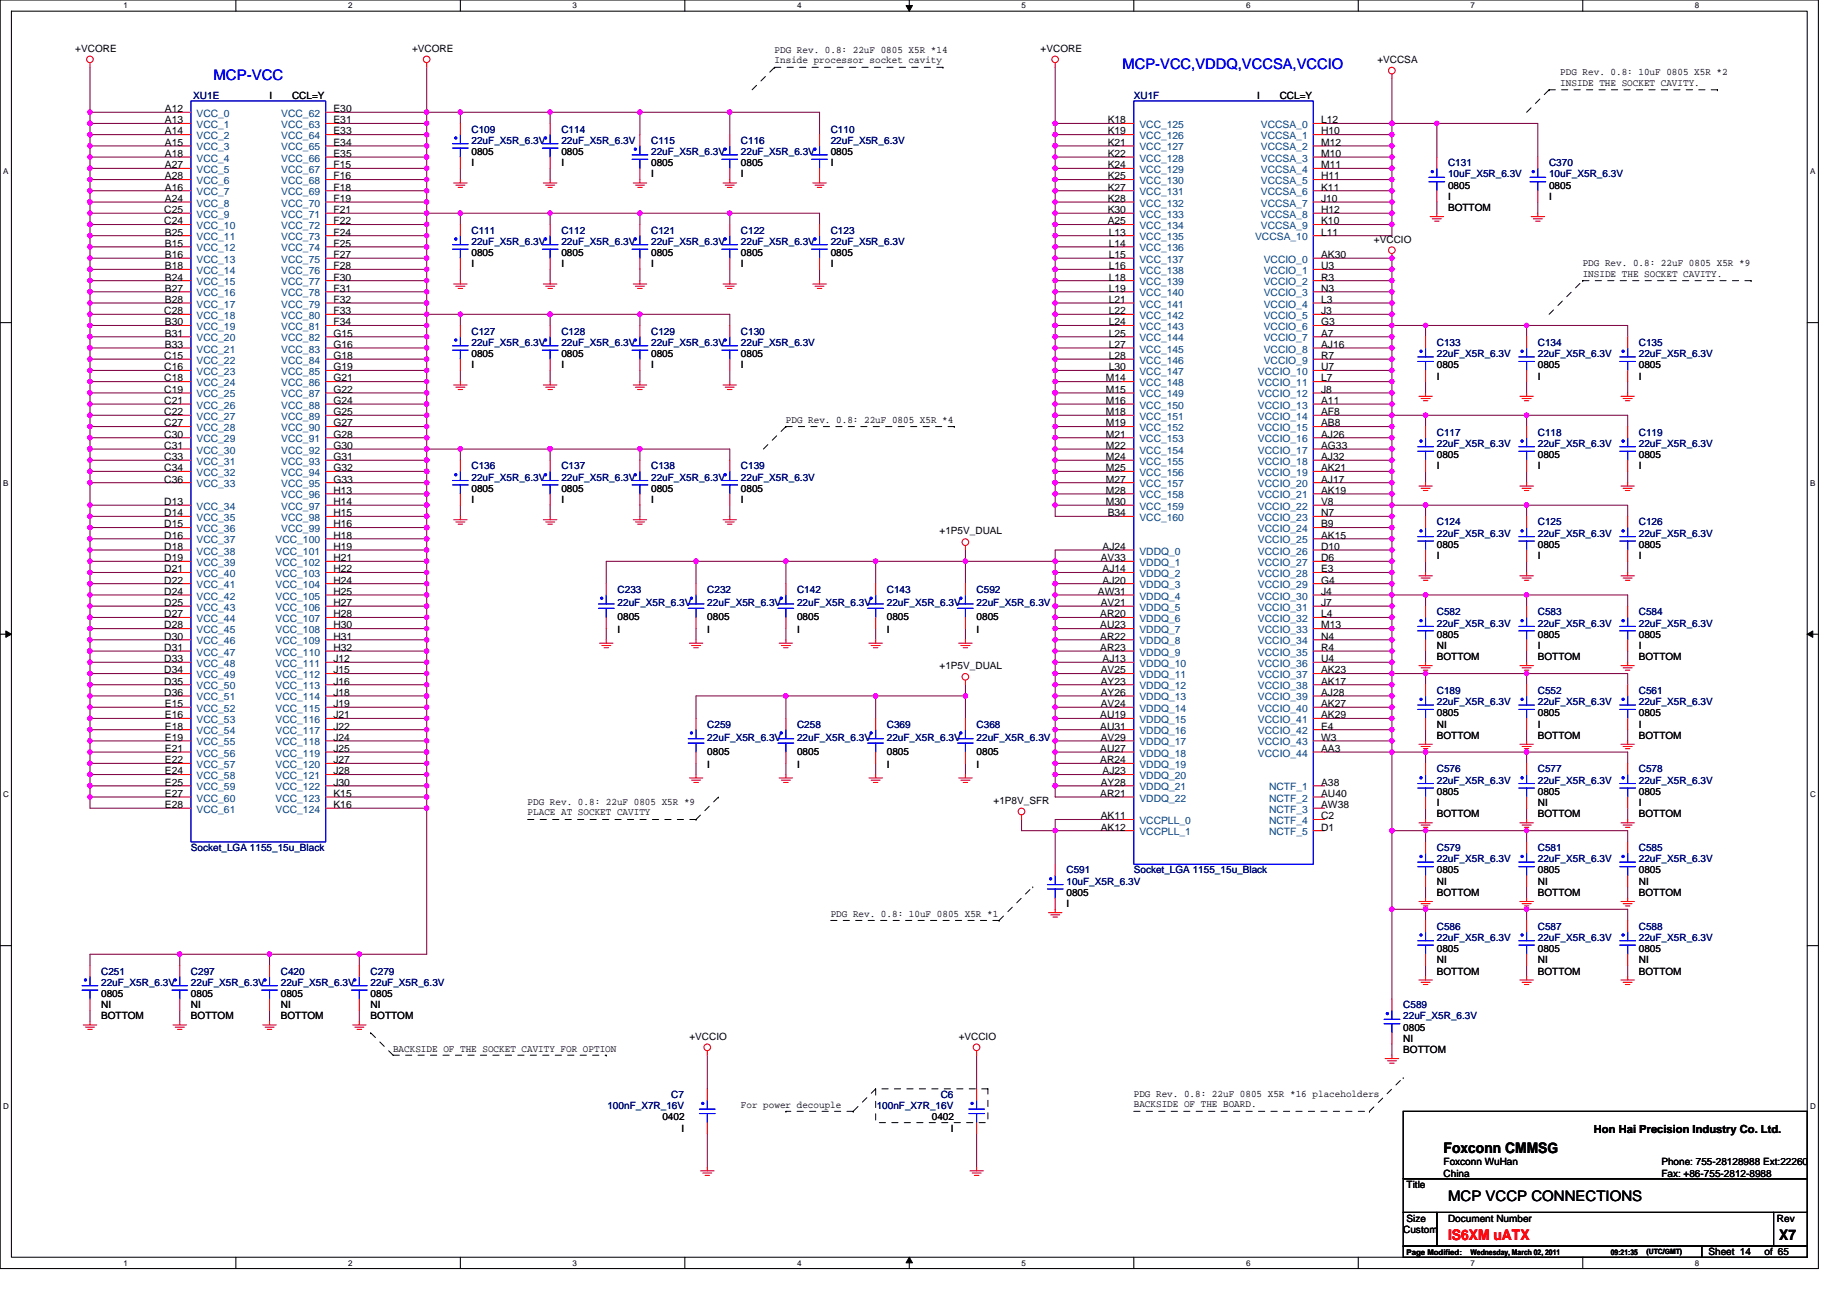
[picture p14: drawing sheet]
<svg xmlns="http://www.w3.org/2000/svg" width="297mm" height="210mm" viewBox="0 0 297 210" stroke-linecap="round" stroke-linejoin="round" font-family="sans-serif">
<defs><g id="words">
<g font-size="2.4" fill="#00f">
<text x="182.9" y="11.3">MCP-VCC,VDDQ,VCCSA,VCCIO</text>
<text x="34.8" y="13.1">MCP-VCC</text>
</g>
<g font-size="2.4">
<text x="235.2" y="187.8">Foxconn CMMSG</text>
<text x="235.9" y="195.6">MCP VCCP CONNECTIONS</text>
<text x="289.9" y="202.1">X7</text>
</g>
<text font-size="2.4" fill="#f00" x="235.9" y="202.1">IS6XM uATX</text>
<text font-size="1.8" x="259.7" y="184.6">Hon Hai Precision Industry Co. Ltd.</text>
<g font-size="1.7">
<text x="26.9" y="18.3">A12</text>
<text x="26.9" y="20.1">A13</text>
<text x="26.9" y="21.9">A14</text>
<text x="26.9" y="23.7">A15</text>
<text x="54.3" y="18.3">E30</text>
<text x="54.3" y="20.1">E31</text>
<text x="54.3" y="21.9">E33</text>
<text x="54.3" y="23.7">E34</text>
<text x="180.5" y="20.1">K18</text>
<text x="180.5" y="21.9">K19</text>
<text x="180.5" y="23.7">K21</text>
<text x="215.3" y="21.9">H10</text>
<text x="215.3" y="20.1">L12</text>
<text x="215.3" y="23.7">M12</text>
<text x="26.9" y="25.6">A18</text>
<text x="26.9" y="27.4">A27</text>
<text x="26.9" y="29.2">A28</text>
<text x="54.3" y="25.6">E35</text>
<text x="54.3" y="27.4">F15</text>
<text x="54.3" y="29.2">F16</text>
<text x="180.5" y="25.6">K22</text>
<text x="180.5" y="27.4">K24</text>
<text x="180.5" y="29.2">K25</text>
<text x="215.3" y="25.6">M10</text>
<text x="215.3" y="27.4">M11</text>
<text x="215.3" y="29.2">H11</text>
<text x="26.8" y="34.7">C25</text>
<text x="26.9" y="32.9">A24</text>
<text x="26.9" y="31.1">A16</text>
<text x="54.3" y="31.1">F18</text>
<text x="54.3" y="32.9">F19</text>
<text x="54.3" y="34.7">F21</text>
<text x="180.5" y="31.1">K27</text>
<text x="180.5" y="32.9">K28</text>
<text x="180.5" y="34.7">K30</text>
<text x="215.3" y="31.1">K11</text>
<text x="215.3" y="32.9">J10</text>
<text x="215.3" y="34.7">H12</text>
<text x="26.8" y="36.6">C24</text>
<text x="26.9" y="40.2">B15</text>
<text x="26.9" y="38.4">B25</text>
<text x="54.3" y="36.6">F22</text>
<text x="54.3" y="38.4">F24</text>
<text x="54.3" y="40.2">F25</text>
<text x="180.5" y="36.6">A25</text>
<text x="180.7" y="38.4">L13</text>
<text x="180.7" y="40.2">L14</text>
<text x="215.3" y="38.4">L11</text>
<text x="215.3" y="36.6">K10</text>
<text x="26.9" y="42">B16</text>
<text x="26.9" y="43.9">B18</text>
<text x="26.9" y="45.7">B24</text>
<text x="26.9" y="47.5">B27</text>
<text x="54.3" y="42">F27</text>
<text x="54.3" y="43.9">F28</text>
<text x="54.3" y="45.7">F30</text>
<text x="54.3" y="47.5">F31</text>
<text x="180.7" y="42">L15</text>
<text x="180.7" y="43.9">L16</text>
<text x="180.7" y="45.7">L18</text>
<text x="180.7" y="47.5">L19</text>
<text x="215.3" y="42">AK30</text>
<text x="215.3" y="43.9">U3</text>
<text x="215.3" y="45.7">R3</text>
<text x="215.3" y="47.5">N3</text>
<text x="26.8" y="51.2">C28</text>
<text x="26.9" y="49.3">B28</text>
<text x="26.9" y="53">B30</text>
<text x="54.3" y="49.3">F32</text>
<text x="54.3" y="51.2">F33</text>
<text x="54.3" y="53">F34</text>
<text x="180.7" y="49.3">L21</text>
<text x="180.7" y="51.2">L22</text>
<text x="180.7" y="53">L24</text>
<text x="215.3" y="49.3">L3</text>
<text x="215.3" y="51.2">J3</text>
<text x="215.3" y="53">G3</text>
<text x="26.8" y="58.5">C15</text>
<text x="26.9" y="54.8">B31</text>
<text x="26.9" y="56.7">B33</text>
<text x="54.3" y="54.8">G15</text>
<text x="54.3" y="56.7">G16</text>
<text x="54.3" y="58.5">G18</text>
<text x="180.7" y="54.8">L25</text>
<text x="180.7" y="56.7">L27</text>
<text x="180.7" y="58.5">L28</text>
<text x="215.3" y="54.8">A7</text>
<text x="215.3" y="58.5">R7</text>
<text x="215.3" y="56.7">AJ16</text>
<text x="26.8" y="60.3">C16</text>
<text x="26.8" y="62.1">C18</text>
<text x="26.8" y="64">C19</text>
<text x="26.8" y="65.8">C21</text>
<text x="54.3" y="60.3">G19</text>
<text x="54.3" y="62.1">G21</text>
<text x="54.3" y="64">G22</text>
<text x="54.3" y="65.8">G24</text>
<text x="180.2" y="62.1">M14</text>
<text x="180.2" y="64">M15</text>
<text x="180.2" y="65.8">M16</text>
<text x="180.7" y="60.3">L30</text>
<text x="215.3" y="60.3">U7</text>
<text x="215.3" y="62.1">L7</text>
<text x="215.3" y="64">J8</text>
<text x="215.3" y="65.8">A11</text>
<text x="26.8" y="67.6">C22</text>
<text x="26.8" y="69.5">C27</text>
<text x="26.8" y="71.3">C30</text>
<text x="54.3" y="67.6">G25</text>
<text x="54.3" y="69.5">G27</text>
<text x="54.3" y="71.3">G28</text>
<text x="180.2" y="67.6">M18</text>
<text x="180.2" y="69.5">M19</text>
<text x="180.2" y="71.3">M21</text>
<text x="215.3" y="67.6">AF8</text>
<text x="215.3" y="69.5">AB8</text>
<text x="215.3" y="71.3">AJ26</text>
<text x="26.8" y="73.1">C31</text>
<text x="26.8" y="75">C33</text>
<text x="26.8" y="76.8">C34</text>
<text x="54.3" y="73.1">G30</text>
<text x="54.3" y="75">G31</text>
<text x="54.3" y="76.8">G32</text>
<text x="180.2" y="73.1">M22</text>
<text x="180.2" y="75">M24</text>
<text x="180.2" y="76.8">M25</text>
<text x="215.3" y="73.1">AG33</text>
<text x="215.3" y="75">AJ32</text>
<text x="215.3" y="76.8">AK21</text>
<text x="26.8" y="78.6">C36</text>
<text x="26.8" y="82.3">D13</text>
<text x="54.3" y="78.6">G33</text>
<text x="54.3" y="80.4">H13</text>
<text x="54.3" y="82.3">H14</text>
<text x="180.2" y="78.6">M27</text>
<text x="180.2" y="80.4">M28</text>
<text x="180.2" y="82.3">M30</text>
<text x="215.3" y="78.6">AJ17</text>
<text x="215.3" y="80.4">AK19</text>
<text x="215.3" y="82.3">V8</text>
<text x="26.8" y="84.1">D14</text>
<text x="26.8" y="85.9">D15</text>
<text x="26.8" y="87.8">D16</text>
<text x="26.8" y="89.6">D18</text>
<text x="54.3" y="87.8">H18</text>
<text x="54.3" y="89.6">H19</text>
<text x="54.3" y="84.1">H15</text>
<text x="54.3" y="85.9">H16</text>
<text x="179.6" y="89.6">AJ24</text>
<text x="180.5" y="84.1">B34</text>
<text x="215.3" y="84.1">N7</text>
<text x="215.3" y="85.9">B9</text>
<text x="215.3" y="87.8">AK15</text>
<text x="215.3" y="89.6">D10</text>
<text x="26.8" y="91.4">D19</text>
<text x="26.8" y="93.2">D21</text>
<text x="26.8" y="95.1">D22</text>
<text x="54.3" y="91.4">H21</text>
<text x="54.3" y="93.2">H22</text>
<text x="54.3" y="95.1">H24</text>
<text x="179.4" y="91.4">AV33</text>
<text x="179.6" y="93.2">AJ14</text>
<text x="179.6" y="95.1">AJ20</text>
<text x="215.3" y="91.4">D6</text>
<text x="215.3" y="93.2">E3</text>
<text x="215.3" y="95.1">G4</text>
<text x="26.8" y="96.9">D24</text>
<text x="26.8" y="98.7">D25</text>
<text x="26.8" y="100.6">D27</text>
<text x="54.3" y="96.9">H25</text>
<text x="54.3" y="98.7">H27</text>
<text x="54.3" y="100.6">H28</text>
<text x="178.9" y="96.9">AW31</text>
<text x="179.3" y="100.6">AR20</text>
<text x="179.4" y="98.7">AV21</text>
<text x="215.3" y="96.9">J4</text>
<text x="215.3" y="98.7">J7</text>
<text x="215.3" y="100.6">L4</text>
<text x="26.8" y="102.4">D28</text>
<text x="26.8" y="104.2">D30</text>
<text x="26.8" y="106">D31</text>
<text x="26.8" y="107.9">D33</text>
<text x="54.3" y="102.4">H30</text>
<text x="54.3" y="104.2">H31</text>
<text x="54.3" y="106">H32</text>
<text x="54.3" y="107.9">J12</text>
<text x="179.3" y="104.2">AR22</text>
<text x="179.3" y="106">AR23</text>
<text x="179.3" y="102.4">AU23</text>
<text x="179.6" y="107.9">AJ13</text>
<text x="215.3" y="102.4">M13</text>
<text x="215.3" y="104.2">N4</text>
<text x="215.3" y="106">R4</text>
<text x="215.3" y="107.9">U4</text>
<text x="26.8" y="109.7">D34</text>
<text x="26.8" y="111.5">D35</text>
<text x="26.8" y="113.3">D36</text>
<text x="54.3" y="109.7">J15</text>
<text x="54.3" y="111.5">J16</text>
<text x="54.3" y="113.3">J18</text>
<text x="179.4" y="109.7">AV25</text>
<text x="179.4" y="111.5">AY23</text>
<text x="179.4" y="113.3">AY26</text>
<text x="215.3" y="113.3">AJ28</text>
<text x="215.3" y="109.7">AK23</text>
<text x="215.3" y="111.5">AK17</text>
<text x="26.9" y="115.2">E15</text>
<text x="26.9" y="117">E16</text>
<text x="26.9" y="118.9">E18</text>
<text x="54.3" y="115.2">J19</text>
<text x="54.3" y="117">J21</text>
<text x="54.3" y="118.9">J22</text>
<text x="179.3" y="117">AU19</text>
<text x="179.3" y="118.9">AU31</text>
<text x="179.4" y="115.2">AV24</text>
<text x="215.3" y="118.9">E4</text>
<text x="215.3" y="115.2">AK27</text>
<text x="215.3" y="117">AK29</text>
<text x="26.9" y="120.7">E19</text>
<text x="26.9" y="122.5">E21</text>
<text x="26.9" y="124.3">E22</text>
<text x="54.3" y="120.7">J24</text>
<text x="54.3" y="122.5">J25</text>
<text x="54.3" y="124.3">J27</text>
<text x="179.3" y="122.5">AU27</text>
<text x="179.3" y="124.3">AR24</text>
<text x="179.4" y="120.7">AV29</text>
<text x="215.3" y="120.7">W3</text>
<text x="215.3" y="122.5">AA3</text>
<text x="26.9" y="126.2">E24</text>
<text x="26.9" y="128">E25</text>
<text x="26.9" y="129.8">E27</text>
<text x="26.9" y="131.6">E28</text>
<text x="54.3" y="126.2">J28</text>
<text x="54.3" y="128">J30</text>
<text x="54.3" y="129.8">K15</text>
<text x="54.3" y="131.6">K16</text>
<text x="179.3" y="129.8">AR21</text>
<text x="179.4" y="128">AY28</text>
<text x="179.6" y="126.2">AJ23</text>
<text x="215.3" y="129.8">AU40</text>
<text x="215.3" y="131.6">AW38</text>
<text x="215.3" y="128">A38</text>
<text x="179.4" y="133.5">AK11</text>
<text x="179.4" y="135.3">AK12</text>
<text x="215.3" y="133.5">C2</text>
<text x="215.3" y="135.3">D1</text>
</g>
<g font-size="1.7" fill="#004080">
<text x="32" y="19">VCC_0</text>
<text x="32" y="20.8">VCC_1</text>
<text x="32" y="22.7">VCC_2</text>
<text x="45.8" y="19">VCC_62</text>
<text x="45.8" y="20.8">VCC_63</text>
<text x="45.8" y="22.7">VCC_64</text>
<text x="185.6" y="20.8">VCC_125</text>
<text x="185.6" y="22.7">VCC_126</text>
<text x="205.4" y="22.7">VCCSA_1</text>
<text x="205.4" y="20.8">VCCSA_0</text>
<text x="32" y="24.5">VCC_3</text>
<text x="32" y="26.3">VCC_4</text>
<text x="32" y="28.2">VCC_5</text>
<text x="32" y="30">VCC_6</text>
<text x="45.8" y="24.5">VCC_65</text>
<text x="45.8" y="26.3">VCC_66</text>
<text x="45.8" y="28.2">VCC_67</text>
<text x="45.8" y="30">VCC_68</text>
<text x="185.6" y="24.5">VCC_127</text>
<text x="185.6" y="26.3">VCC_128</text>
<text x="185.6" y="28.2">VCC_129</text>
<text x="185.6" y="30">VCC_130</text>
<text x="205.4" y="26.3">VCCSA_3</text>
<text x="205.4" y="28.2">VCCSA_4</text>
<text x="205.4" y="30">VCCSA_5</text>
<text x="205.4" y="24.5">VCCSA_2</text>
<text x="32" y="35.5">VCC_9</text>
<text x="32" y="33.7">VCC_8</text>
<text x="32" y="31.8">VCC_7</text>
<text x="45.8" y="31.8">VCC_69</text>
<text x="45.8" y="33.7">VCC_70</text>
<text x="45.8" y="35.5">VCC_71</text>
<text x="185.6" y="31.8">VCC_131</text>
<text x="185.6" y="33.7">VCC_132</text>
<text x="185.6" y="35.5">VCC_133</text>
<text x="205.4" y="31.8">VCCSA_6</text>
<text x="205.4" y="33.7">VCCSA_7</text>
<text x="205.4" y="35.5">VCCSA_8</text>
<text x="32" y="41">VCC_12</text>
<text x="32" y="37.3">VCC_10</text>
<text x="32" y="39.1">VCC_11</text>
<text x="45.8" y="37.3">VCC_72</text>
<text x="45.8" y="39.1">VCC_73</text>
<text x="45.8" y="41">VCC_74</text>
<text x="185.6" y="39.1">VCC_135</text>
<text x="185.6" y="41">VCC_136</text>
<text x="185.6" y="37.3">VCC_134</text>
<text x="204.5" y="39.1">VCCSA_10</text>
<text x="205.4" y="37.3">VCCSA_9</text>
<text x="32" y="42.8">VCC_13</text>
<text x="32" y="44.6">VCC_14</text>
<text x="32" y="46.5">VCC_15</text>
<text x="45.8" y="42.8">VCC_75</text>
<text x="45.8" y="44.6">VCC_76</text>
<text x="45.8" y="46.5">VCC_77</text>
<text x="185.6" y="42.8">VCC_137</text>
<text x="185.6" y="44.6">VCC_138</text>
<text x="185.6" y="46.5">VCC_139</text>
<text x="205.9" y="42.8">VCCIO_0</text>
<text x="205.9" y="44.6">VCCIO_1</text>
<text x="205.9" y="46.5">VCCIO_2</text>
<text x="32" y="48.3">VCC_16</text>
<text x="32" y="50.1">VCC_17</text>
<text x="32" y="53.8">VCC_19</text>
<text x="32" y="51.9">VCC_18</text>
<text x="45.8" y="48.3">VCC_78</text>
<text x="45.8" y="50.1">VCC_79</text>
<text x="45.8" y="51.9">VCC_80</text>
<text x="45.8" y="53.8">VCC_81</text>
<text x="185.6" y="48.3">VCC_140</text>
<text x="185.6" y="50.1">VCC_141</text>
<text x="185.6" y="51.9">VCC_142</text>
<text x="185.6" y="53.8">VCC_143</text>
<text x="205.9" y="48.3">VCCIO_3</text>
<text x="205.9" y="50.1">VCCIO_4</text>
<text x="205.9" y="51.9">VCCIO_5</text>
<text x="205.9" y="53.8">VCCIO_6</text>
<text x="32" y="55.6">VCC_20</text>
<text x="32" y="57.4">VCC_21</text>
<text x="32" y="59.2">VCC_22</text>
<text x="45.8" y="55.6">VCC_82</text>
<text x="45.8" y="57.4">VCC_83</text>
<text x="45.8" y="59.2">VCC_84</text>
<text x="185.6" y="55.6">VCC_144</text>
<text x="185.6" y="57.4">VCC_145</text>
<text x="185.6" y="59.2">VCC_146</text>
<text x="205.9" y="55.6">VCCIO_7</text>
<text x="205.9" y="59.2">VCCIO_9</text>
<text x="205.9" y="57.4">VCCIO_8</text>
<text x="32" y="61.1">VCC_23</text>
<text x="32" y="62.9">VCC_24</text>
<text x="32" y="64.7">VCC_25</text>
<text x="45.8" y="61.1">VCC_85</text>
<text x="45.8" y="62.9">VCC_86</text>
<text x="45.8" y="64.7">VCC_87</text>
<text x="185.6" y="61.1">VCC_147</text>
<text x="185.6" y="62.9">VCC_148</text>
<text x="185.6" y="64.7">VCC_149</text>
<text x="205" y="61.1">VCCIO_10</text>
<text x="205" y="62.9">VCCIO_11</text>
<text x="205" y="64.7">VCCIO_12</text>
<text x="32" y="66.6">VCC_26</text>
<text x="32" y="68.4">VCC_27</text>
<text x="32" y="70.2">VCC_28</text>
<text x="45.8" y="66.6">VCC_88</text>
<text x="45.8" y="68.4">VCC_89</text>
<text x="45.8" y="70.2">VCC_90</text>
<text x="185.6" y="66.6">VCC_150</text>
<text x="185.6" y="68.4">VCC_151</text>
<text x="185.6" y="70.2">VCC_152</text>
<text x="205" y="66.6">VCCIO_13</text>
<text x="205" y="68.4">VCCIO_14</text>
<text x="205" y="70.2">VCCIO_15</text>
<text x="32" y="72.1">VCC_29</text>
<text x="32" y="73.9">VCC_30</text>
<text x="32" y="75.7">VCC_31</text>
<text x="32" y="77.5">VCC_32</text>
<text x="45.8" y="72.1">VCC_91</text>
<text x="45.8" y="73.9">VCC_92</text>
<text x="45.8" y="75.7">VCC_93</text>
<text x="45.8" y="77.5">VCC_94</text>
<text x="185.6" y="72.1">VCC_153</text>
<text x="185.6" y="73.9">VCC_154</text>
<text x="185.6" y="75.7">VCC_155</text>
<text x="185.6" y="77.5">VCC_156</text>
<text x="205" y="73.9">VCCIO_17</text>
<text x="205" y="75.7">VCCIO_18</text>
<text x="205" y="77.5">VCCIO_19</text>
<text x="205" y="72.1">VCCIO_16</text>
<text x="32" y="79.4">VCC_33</text>
<text x="32" y="83">VCC_34</text>
<text x="45.8" y="79.4">VCC_95</text>
<text x="45.8" y="81.2">VCC_96</text>
<text x="45.8" y="83">VCC_97</text>
<text x="185.6" y="79.4">VCC_157</text>
<text x="185.6" y="81.2">VCC_158</text>
<text x="185.6" y="83">VCC_159</text>
<text x="205" y="79.4">VCCIO_20</text>
<text x="205" y="81.2">VCCIO_21</text>
<text x="205" y="83">VCCIO_22</text>
<text x="32" y="84.9">VCC_35</text>
<text x="32" y="86.7">VCC_36</text>
<text x="32" y="88.5">VCC_37</text>
<text x="44.9" y="88.5">VCC_100</text>
<text x="45.8" y="84.9">VCC_98</text>
<text x="45.8" y="86.7">VCC_99</text>
<text x="185.6" y="84.9">VCC_160</text>
<text x="205" y="84.9">VCCIO_23</text>
<text x="205" y="86.7">VCCIO_24</text>
<text x="205" y="88.5">VCCIO_25</text>
<text x="32" y="90.3">VCC_38</text>
<text x="32" y="92.2">VCC_39</text>
<text x="32" y="94">VCC_40</text>
<text x="32" y="95.8">VCC_41</text>
<text x="44.9" y="90.3">VCC_101</text>
<text x="44.9" y="92.2">VCC_102</text>
<text x="44.9" y="94">VCC_103</text>
<text x="44.9" y="95.8">VCC_104</text>
<text x="185.6" y="92.2">VDDQ_1</text>
<text x="185.6" y="94">VDDQ_2</text>
<text x="185.6" y="95.8">VDDQ_3</text>
<text x="185.6" y="90.3">VDDQ_0</text>
<text x="205" y="90.3">VCCIO_26</text>
<text x="205" y="92.2">VCCIO_27</text>
<text x="205" y="94">VCCIO_28</text>
<text x="205" y="95.8">VCCIO_29</text>
<text x="32" y="97.7">VCC_42</text>
<text x="32" y="99.5">VCC_43</text>
<text x="32" y="101.3">VCC_44</text>
<text x="44.9" y="97.7">VCC_105</text>
<text x="44.9" y="99.5">VCC_106</text>
<text x="44.9" y="101.3">VCC_107</text>
<text x="185.6" y="97.7">VDDQ_4</text>
<text x="185.6" y="99.5">VDDQ_5</text>
<text x="185.6" y="101.3">VDDQ_6</text>
<text x="205" y="97.7">VCCIO_30</text>
<text x="205" y="99.5">VCCIO_31</text>
<text x="205" y="101.3">VCCIO_32</text>
<text x="32" y="103.1">VCC_45</text>
<text x="32" y="105">VCC_46</text>
<text x="32" y="106.8">VCC_47</text>
<text x="44.9" y="103.1">VCC_108</text>
<text x="44.9" y="105">VCC_109</text>
<text x="44.9" y="106.8">VCC_110</text>
<text x="185.6" y="105">VDDQ_8</text>
<text x="185.6" y="106.8">VDDQ_9</text>
<text x="185.6" y="103.1">VDDQ_7</text>
<text x="205" y="103.1">VCCIO_33</text>
<text x="205" y="105">VCCIO_34</text>
<text x="205" y="106.8">VCCIO_35</text>
<text x="32" y="108.6">VCC_48</text>
<text x="32" y="110.5">VCC_49</text>
<text x="32" y="112.3">VCC_50</text>
<text x="44.9" y="108.6">VCC_111</text>
<text x="44.9" y="110.5">VCC_112</text>
<text x="44.9" y="112.3">VCC_113</text>
<text x="185.6" y="108.6">VDDQ_10</text>
<text x="185.6" y="110.5">VDDQ_11</text>
<text x="185.6" y="112.3">VDDQ_12</text>
<text x="205" y="108.6">VCCIO_36</text>
<text x="205" y="110.5">VCCIO_37</text>
<text x="205" y="112.3">VCCIO_38</text>
<text x="32" y="114.1">VCC_51</text>
<text x="32" y="116">VCC_52</text>
<text x="32" y="117.8">VCC_53</text>
<text x="32" y="119.6">VCC_54</text>
<text x="44.9" y="114.1">VCC_114</text>
<text x="44.9" y="116">VCC_115</text>
<text x="44.9" y="117.8">VCC_116</text>
<text x="44.9" y="119.6">VCC_117</text>
<text x="185.6" y="114.1">VDDQ_13</text>
<text x="185.6" y="116">VDDQ_14</text>
<text x="185.6" y="117.8">VDDQ_15</text>
<text x="185.6" y="119.6">VDDQ_16</text>
<text x="205" y="114.1">VCCIO_39</text>
<text x="205" y="119.6">VCCIO_42</text>
<text x="205" y="116">VCCIO_40</text>
<text x="205" y="117.8">VCCIO_41</text>
<text x="32" y="121.4">VCC_55</text>
<text x="32" y="123.3">VCC_56</text>
<text x="32" y="125.1">VCC_57</text>
<text x="44.9" y="121.4">VCC_118</text>
<text x="44.9" y="123.3">VCC_119</text>
<text x="44.9" y="125.1">VCC_120</text>
<text x="185.6" y="121.4">VDDQ_17</text>
<text x="185.6" y="123.3">VDDQ_18</text>
<text x="185.6" y="125.1">VDDQ_19</text>
<text x="205" y="121.4">VCCIO_43</text>
<text x="205" y="123.3">VCCIO_44</text>
<text x="32" y="126.9">VCC_58</text>
<text x="32" y="128.8">VCC_59</text>
<text x="32" y="130.6">VCC_60</text>
<text x="44.9" y="126.9">VCC_121</text>
<text x="44.9" y="128.8">VCC_122</text>
<text x="44.9" y="130.6">VCC_123</text>
<text x="185.6" y="126.9">VDDQ_20</text>
<text x="185.6" y="128.8">VDDQ_21</text>
<text x="185.6" y="130.6">VDDQ_22</text>
<text x="206.8" y="130.6">NCTF_2</text>
<text x="206.8" y="128.8">NCTF_1</text>
<text x="32" y="132.4">VCC_61</text>
<text x="44.9" y="132.4">VCC_124</text>
<text x="185.6" y="134.2">VCCPLL_0</text>
<text x="185.6" y="136.1">VCCPLL_1</text>
<text x="206.8" y="132.4">NCTF_3</text>
<text x="206.8" y="134.2">NCTF_4</text>
<text x="206.8" y="136.1">NCTF_5</text>
</g>
<g font-size="1.6">
<text x="12.3" y="8.4">+VCORE</text>
<text x="67.1" y="8.4">+VCORE</text>
<text x="126.2" y="8.6">PDG Rev. 0.8: 22uF 0805 X5R *14</text>
<text x="126.2" y="10.3">Inside processor socket cavity</text>
<text x="169.6" y="8.4">+VCORE</text>
<text x="224.4" y="10.2">+VCCSA</text>
<text x="43.9" y="16.1">I</text>
<text x="47.6" y="16.1">CCL=Y</text>
<text x="204.8" y="16.1">I</text>
<text x="208.5" y="16.1">CCL=Y</text>
<text x="254.2" y="12.2">PDG Rev. 0.8: 10uF 0805 X5R *2</text>
<text x="254.2" y="13.9">INSIDE THE SOCKET CAVITY.</text>
<text x="76.8" y="25.3">0805</text>
<text x="76.8" y="27.1">I</text>
<text x="91.5" y="25.3">0805</text>
<text x="91.5" y="27.1">I</text>
<text x="106.1" y="27.1">0805</text>
<text x="106.1" y="28.9">I</text>
<text x="120.7" y="27.1">0805</text>
<text x="120.7" y="28.9">I</text>
<text x="135.4" y="25.3">0805</text>
<text x="135.4" y="27.1">I</text>
<text x="235.9" y="30.7">0805</text>
<text x="235.9" y="32.6">I</text>
<text x="235.9" y="34.4">BOTTOM</text>
<text x="252.4" y="30.7">0805</text>
<text x="252.4" y="32.6">I</text>
<text x="76.8" y="41.7">0805</text>
<text x="91.5" y="41.7">0805</text>
<text x="106.1" y="41.7">0805</text>
<text x="120.7" y="41.7">0805</text>
<text x="135.4" y="41.7">0805</text>
<text x="223.9" y="39.5">+VCCIO</text>
<text x="76.8" y="43.5">I</text>
<text x="91.5" y="43.5">I</text>
<text x="106.1" y="43.5">I</text>
<text x="120.7" y="43.5">I</text>
<text x="135.4" y="43.5">I</text>
<text x="257.9" y="43.3">PDG Rev. 0.8: 22uF 0805 X5R *9</text>
<text x="257.9" y="45">INSIDE THE SOCKET CAVITY.</text>
<text x="76.8" y="58.2">0805</text>
<text x="76.8" y="60">I</text>
<text x="91.5" y="58.2">0805</text>
<text x="91.5" y="60">I</text>
<text x="106.1" y="58.2">0805</text>
<text x="106.1" y="60">I</text>
<text x="120.7" y="58.2">0805</text>
<text x="120.7" y="60">I</text>
<text x="234.1" y="60">0805</text>
<text x="250.6" y="60">0805</text>
<text x="267" y="60">0805</text>
<text x="234.1" y="61.8">I</text>
<text x="250.6" y="61.8">I</text>
<text x="267" y="61.8">I</text>
<text x="128.1" y="68.9">PDG Rev. 0.8: 22uF 0805 X5R *4</text>
<text x="234.1" y="74.6">0805</text>
<text x="234.1" y="76.5">I</text>
<text x="250.6" y="74.6">0805</text>
<text x="250.6" y="76.5">I</text>
<text x="267" y="74.6">0805</text>
<text x="267" y="76.5">I</text>
<text x="76.8" y="80.1">0805</text>
<text x="76.8" y="81.9">I</text>
<text x="91.5" y="80.1">0805</text>
<text x="91.5" y="81.9">I</text>
<text x="106.1" y="80.1">0805</text>
<text x="106.1" y="81.9">I</text>
<text x="120.7" y="80.1">0805</text>
<text x="120.7" y="81.9">I</text>
<text x="153.1" y="87.1">+1P5V_DUAL</text>
<text x="234.1" y="89.3">0805</text>
<text x="250.6" y="89.3">0805</text>
<text x="267" y="89.3">0805</text>
<text x="234.1" y="91.1">I</text>
<text x="250.6" y="91.1">I</text>
<text x="267" y="91.1">I</text>
<text x="100.6" y="101">0805</text>
<text x="115.2" y="101">0805</text>
<text x="129.9" y="101">0805</text>
<text x="144.5" y="101">0805</text>
<text x="159.1" y="101">0805</text>
<text x="100.6" y="103.1">I</text>
<text x="115.2" y="103.1">I</text>
<text x="129.9" y="103.1">I</text>
<text x="144.5" y="103.1">I</text>
<text x="159.1" y="103.1">I</text>
<text x="234.1" y="103.9">0805</text>
<text x="234.1" y="105.7">NI</text>
<text x="234.1" y="107.5">BOTTOM</text>
<text x="250.6" y="103.9">0805</text>
<text x="250.6" y="105.7">I</text>
<text x="250.6" y="107.5">BOTTOM</text>
<text x="267" y="103.9">0805</text>
<text x="267" y="105.7">I</text>
<text x="267" y="107.5">BOTTOM</text>
<text x="153.1" y="109">+1P5V_DUAL</text>
<text x="234.1" y="116.7">0805</text>
<text x="234.1" y="118.5">NI</text>
<text x="250.6" y="116.7">0805</text>
<text x="250.6" y="118.5">I</text>
<text x="267" y="116.7">0805</text>
<text x="267" y="118.5">I</text>
<text x="115.2" y="122.9">0805</text>
<text x="115.2" y="125.1">I</text>
<text x="129.9" y="122.9">0805</text>
<text x="129.9" y="125.1">I</text>
<text x="144.5" y="122.9">0805</text>
<text x="144.5" y="125.1">I</text>
<text x="159.1" y="122.9">0805</text>
<text x="159.1" y="125.1">I</text>
<text x="234.1" y="120.4">BOTTOM</text>
<text x="250.6" y="120.4">BOTTOM</text>
<text x="267" y="120.4">BOTTOM</text>
<text x="86" y="131.1">PDG Rev. 0.8: 22uF 0805 X5R *9</text>
<text x="161.9" y="131">+1P8V_SFR</text>
<text x="234.1" y="129.5">0805</text>
<text x="234.1" y="131.3">I</text>
<text x="250.6" y="129.5">0805</text>
<text x="250.6" y="131.3">NI</text>
<text x="267" y="129.5">0805</text>
<text x="267" y="131.3">I</text>
<text x="86" y="132.8">PLACE AT SOCKET CAVITY</text>
<text x="234.1" y="133.1">BOTTOM</text>
<text x="250.6" y="133.1">BOTTOM</text>
<text x="267" y="133.1">BOTTOM</text>
<text x="234.1" y="142.3">0805</text>
<text x="250.6" y="142.3">0805</text>
<text x="267" y="142.3">0805</text>
<text x="135.4" y="149.4">PDG Rev. 0.8: 10uF 0805 X5R *1</text>
<text x="173.8" y="145.9">0805</text>
<text x="173.8" y="147.8">I</text>
<text x="234.1" y="144.1">NI</text>
<text x="234.1" y="145.9">BOTTOM</text>
<text x="250.6" y="144.1">NI</text>
<text x="250.6" y="145.9">BOTTOM</text>
<text x="267" y="144.1">NI</text>
<text x="267" y="145.9">BOTTOM</text>
<text x="234.1" y="155.1">0805</text>
<text x="250.6" y="155.1">0805</text>
<text x="267" y="155.1">0805</text>
<text x="234.1" y="156.9">NI</text>
<text x="234.1" y="158.8">BOTTOM</text>
<text x="250.6" y="156.9">NI</text>
<text x="250.6" y="158.8">BOTTOM</text>
<text x="267" y="156.9">NI</text>
<text x="267" y="158.8">BOTTOM</text>
<text x="16.5" y="162.4">0805</text>
<text x="16.5" y="164.2">NI</text>
<text x="16.5" y="166.1">BOTTOM</text>
<text x="31.1" y="162.4">0805</text>
<text x="31.1" y="164.2">NI</text>
<text x="31.1" y="166.1">BOTTOM</text>
<text x="45.8" y="162.4">0805</text>
<text x="45.8" y="164.2">NI</text>
<text x="45.8" y="166.1">BOTTOM</text>
<text x="60.4" y="162.4">0805</text>
<text x="60.4" y="164.2">NI</text>
<text x="60.4" y="166.1">BOTTOM</text>
<text x="228.6" y="167.9">0805</text>
<text x="64" y="171.3">BACKSIDE OF THE SOCKET CAVITY FOR OPTION</text>
<text x="112.3" y="169.4">+VCCIO</text>
<text x="156.2" y="169.4">+VCCIO</text>
<text x="228.6" y="169.7">NI</text>
<text x="228.6" y="171.6">BOTTOM</text>
<text x="184.7" y="178.6">PDG Rev. 0.8: 22uF 0805 X5R *16 placeholders</text>
<text x="107.9" y="182.5">0402</text>
<text x="111" y="184.4">I</text>
<text x="120.7" y="180.5">For power decouple</text>
<text x="151.8" y="182.5">0402</text>
<text x="154.9" y="184.4">I</text>
<text x="184.7" y="180.4">BACKSIDE OF THE BOARD.</text>
<text x="235.2" y="189.8">Foxconn WuHan</text>
<text x="235.2" y="191.7">China</text>
<text x="270.7" y="189.8">Phone: 755-28128988 Ext:22260</text>
<text x="270.7" y="191.7">Fax: +86-755-2812-8988</text>
<text x="229.2" y="193.5">Title</text>
<text x="228.6" y="200.8">Custom</text>
<text x="229.2" y="199">Size</text>
<text x="235.9" y="199">Document Number</text>
<text x="289.5" y="199">Rev</text>
<text x="278.4" y="204.5">Sheet 14</text>
<text x="287.5" y="204.5">of 65</text>
</g>
<g font-size="1.6" fill="#000080">
<text x="31.5" y="16.1">XU1E</text>
<text x="184.7" y="16.1">XU1F</text>
<text x="76.8" y="21.6">C109</text>
<text x="76.8" y="23.4">22uF_X5R_6.3V</text>
<text x="91.5" y="21.6">C114</text>
<text x="91.5" y="23.4">22uF_X5R_6.3V</text>
<text x="106.1" y="23.4">C115</text>
<text x="120.7" y="23.4">C116</text>
<text x="135.4" y="21.6">C110</text>
<text x="135.4" y="23.4">22uF_X5R_6.3V</text>
<text x="106.1" y="25.3">22uF_X5R_6.3V</text>
<text x="120.7" y="25.3">22uF_X5R_6.3V</text>
<text x="235.9" y="27.1">C131</text>
<text x="235.9" y="28.9">10uF_X5R_6.3V</text>
<text x="252.4" y="27.1">C370</text>
<text x="252.4" y="28.9">10uF_X5R_6.3V</text>
<text x="76.8" y="38.1">C111</text>
<text x="76.8" y="39.9">22uF_X5R_6.3V</text>
<text x="91.5" y="38.1">C112</text>
<text x="91.5" y="39.9">22uF_X5R_6.3V</text>
<text x="106.1" y="38.1">C121</text>
<text x="106.1" y="39.9">22uF_X5R_6.3V</text>
<text x="120.7" y="38.1">C122</text>
<text x="120.7" y="39.9">22uF_X5R_6.3V</text>
<text x="135.4" y="38.1">C123</text>
<text x="135.4" y="39.9">22uF_X5R_6.3V</text>
<text x="76.8" y="54.5">C127</text>
<text x="76.8" y="56.3">22uF_X5R_6.3V</text>
<text x="91.5" y="54.5">C128</text>
<text x="91.5" y="56.3">22uF_X5R_6.3V</text>
<text x="106.1" y="54.5">C129</text>
<text x="106.1" y="56.3">22uF_X5R_6.3V</text>
<text x="120.7" y="54.5">C130</text>
<text x="120.7" y="56.3">22uF_X5R_6.3V</text>
<text x="234.1" y="56.3">C133</text>
<text x="234.1" y="58.2">22uF_X5R_6.3V</text>
<text x="250.6" y="56.3">C134</text>
<text x="250.6" y="58.2">22uF_X5R_6.3V</text>
<text x="267" y="56.3">C135</text>
<text x="267" y="58.2">22uF_X5R_6.3V</text>
<text x="234.1" y="71">C117</text>
<text x="250.6" y="71">C118</text>
<text x="267" y="71">C119</text>
<text x="76.8" y="76.5">C136</text>
<text x="91.5" y="76.5">C137</text>
<text x="106.1" y="76.5">C138</text>
<text x="120.7" y="76.5">C139</text>
<text x="234.1" y="72.8">22uF_X5R_6.3V</text>
<text x="250.6" y="72.8">22uF_X5R_6.3V</text>
<text x="267" y="72.8">22uF_X5R_6.3V</text>
<text x="76.8" y="78.3">22uF_X5R_6.3V</text>
<text x="91.5" y="78.3">22uF_X5R_6.3V</text>
<text x="106.1" y="78.3">22uF_X5R_6.3V</text>
<text x="120.7" y="78.3">22uF_X5R_6.3V</text>
<text x="234.1" y="85.6">C124</text>
<text x="234.1" y="87.4">22uF_X5R_6.3V</text>
<text x="250.6" y="85.6">C125</text>
<text x="250.6" y="87.4">22uF_X5R_6.3V</text>
<text x="267" y="85.6">C126</text>
<text x="267" y="87.4">22uF_X5R_6.3V</text>
<text x="100.6" y="96.6">C233</text>
<text x="100.6" y="98.8">22uF_X5R_6.3V</text>
<text x="115.2" y="96.6">C232</text>
<text x="115.2" y="98.8">22uF_X5R_6.3V</text>
<text x="129.9" y="96.6">C142</text>
<text x="129.9" y="98.8">22uF_X5R_6.3V</text>
<text x="144.5" y="96.6">C143</text>
<text x="144.5" y="98.8">22uF_X5R_6.3V</text>
<text x="159.1" y="96.6">C592</text>
<text x="159.1" y="98.8">22uF_X5R_6.3V</text>
<text x="234.1" y="100.2">C582</text>
<text x="250.6" y="100.2">C583</text>
<text x="267" y="100.2">C584</text>
<text x="234.1" y="102.1">22uF_X5R_6.3V</text>
<text x="250.6" y="102.1">22uF_X5R_6.3V</text>
<text x="267" y="102.1">22uF_X5R_6.3V</text>
<text x="234.1" y="113">C189</text>
<text x="250.6" y="113">C552</text>
<text x="267" y="113">C561</text>
<text x="115.2" y="118.5">C259</text>
<text x="129.9" y="118.5">C258</text>
<text x="144.5" y="118.5">C369</text>
<text x="159.1" y="118.5">C368</text>
<text x="234.1" y="114.9">22uF_X5R_6.3V</text>
<text x="250.6" y="114.9">22uF_X5R_6.3V</text>
<text x="267" y="114.9">22uF_X5R_6.3V</text>
<text x="115.2" y="120.7">22uF_X5R_6.3V</text>
<text x="129.9" y="120.7">22uF_X5R_6.3V</text>
<text x="144.5" y="120.7">22uF_X5R_6.3V</text>
<text x="159.1" y="120.7">22uF_X5R_6.3V</text>
<text x="234.1" y="125.8">C576</text>
<text x="250.6" y="125.8">C577</text>
<text x="267" y="125.8">C578</text>
<text x="234.1" y="127.7">22uF_X5R_6.3V</text>
<text x="250.6" y="127.7">22uF_X5R_6.3V</text>
<text x="267" y="127.7">22uF_X5R_6.3V</text>
<text x="31.1" y="138.6">Socket_LGA 1155_15u_Black</text>
<text x="173.8" y="142.3">C591</text>
<text x="184.7" y="142.3">Socket_LGA 1155_15u_Black</text>
<text x="234.1" y="138.6">C579</text>
<text x="234.1" y="140.5">22uF_X5R_6.3V</text>
<text x="250.6" y="138.6">C581</text>
<text x="250.6" y="140.5">22uF_X5R_6.3V</text>
<text x="267" y="138.6">C585</text>
<text x="267" y="140.5">22uF_X5R_6.3V</text>
<text x="173.8" y="144.1">10uF_X5R_6.3V</text>
<text x="234.1" y="151.4">C586</text>
<text x="234.1" y="153.3">22uF_X5R_6.3V</text>
<text x="250.6" y="151.4">C587</text>
<text x="250.6" y="153.3">22uF_X5R_6.3V</text>
<text x="267" y="151.4">C588</text>
<text x="267" y="153.3">22uF_X5R_6.3V</text>
<text x="16.5" y="158.7">C251</text>
<text x="16.5" y="160.6">22uF_X5R_6.3V</text>
<text x="31.1" y="158.7">C297</text>
<text x="31.1" y="160.6">22uF_X5R_6.3V</text>
<text x="45.8" y="158.7">C420</text>
<text x="45.8" y="160.6">22uF_X5R_6.3V</text>
<text x="60.4" y="158.7">C279</text>
<text x="60.4" y="160.6">22uF_X5R_6.3V</text>
<text x="228.6" y="164.2">C589</text>
<text x="228.6" y="166.1">22uF_X5R_6.3V</text>
<text x="109.4" y="178.9">C7</text>
<text x="153.3" y="178.9">C6</text>
<text x="99" y="180.7">100nF_X7R_16V</text>
<text x="142.9" y="180.7">100nF_X7R_16V</text>
</g>
<g font-size="1.3">
<text x="20.1" y="1.4">1</text>
<text x="56.7" y="1.4">2</text>
<text x="93.3" y="1.4">3</text>
<text x="129.9" y="1.4">4</text>
<text x="166.5" y="1.4">5</text>
<text x="203" y="1.4">6</text>
<text x="239.6" y="1.4">7</text>
<text x="276.2" y="1.4">8</text>
<text x=".5" y="28.4">A</text>
<text x="294.9" y="28.4">A</text>
<text x=".5" y="79.1">B</text>
<text x="294.9" y="79.1">B</text>
<text x=".5" y="129.9">C</text>
<text x="294.9" y="129.9">C</text>
<text x=".5" y="180.6">D</text>
<text x="294.9" y="180.6">D</text>
<text x="20.1" y="206.2">1</text>
<text x="56.7" y="206.2">2</text>
<text x="93.3" y="206.2">3</text>
<text x="129.9" y="206.2">4</text>
<text x="166.5" y="206.2">5</text>
<text x="203" y="206.2">6</text>
<text x="229.2" y="204.4">Page Modified:</text>
<text x="239.6" y="206.2">7</text>
<text x="239.6" y="204.4">Wednesday, March 02, 2011</text>
<text x="262.5" y="204.4">09:21:35</text>
<text x="276.2" y="206.2">8</text>
</g>
<text font-size="1.2" x="268.3" y="204.3">(UTC/GMT)</text>
</g></defs>
<path d="M0 0h296.3v206.7h-296.3zM1.9 1.8h292.6v203h-292.6z" fill="none" stroke="#000" stroke-width=".17"/>
<g fill="#fff">
<path d="M20.1 .2h.8v1.5h-.8z"/>
<path d="M20.1 205h.8v1.5h-.8z"/>
</g>
<path d="M38.4 0v1.8M38.4 204.8v1.8" fill="none" stroke="#000" stroke-width=".17"/>
<g fill="#fff">
<path d="M56.7 .2h.7v1.5h-.7z"/>
<path d="M56.7 205h.7v1.5h-.7z"/>
</g>
<path d="M75 0v1.8M75 204.8v1.8" fill="none" stroke="#000" stroke-width=".17"/>
<g fill="#fff">
<path d="M93.3 .2h.7v1.5h-.7z"/>
<path d="M93.3 205h.7v1.5h-.7z"/>
</g>
<path d="M111.6 0v1.8M111.6 204.8v1.8" fill="none" stroke="#000" stroke-width=".17"/>
<g fill="#fff">
<path d="M129.9 .2h.7v1.5h-.7z"/>
<path d="M129.9 205h.7v1.5h-.7z"/>
</g>
<path d="M148.2 0v1.8M148.2 204.8v1.8" fill="none" stroke="#000" stroke-width=".17"/>
<path d="M147.6 .9h1.1l-.5 .9zM148.2 204.8l.5 .9h-1.1z" fill="#000" stroke="#000" stroke-width=".16"/>
<g fill="#fff">
<path d="M166.5 .2h.7v1.5h-.7z"/>
<path d="M166.5 205h.7v1.5h-.7z"/>
</g>
<path d="M184.7 0v1.8M184.7 204.8v1.8" fill="none" stroke="#000" stroke-width=".17"/>
<g fill="#fff">
<path d="M203 .2h.7v1.5h-.7z"/>
<path d="M203 205h.7v1.5h-.7z"/>
</g>
<path d="M221.3 0v1.8M221.3 204.8v1.8" fill="none" stroke="#000" stroke-width=".17"/>
<g fill="#fff">
<path d="M239.6 .2h.7v1.5h-.7z"/>
<path d="M239.6 205h.7v1.5h-.7z"/>
</g>
<path d="M257.9 0v1.8M257.9 204.8v1.8" fill="none" stroke="#000" stroke-width=".17"/>
<g fill="#fff">
<path d="M276.2 .2h.7v1.5h-.7z"/>
<path d="M276.2 205h.7v1.5h-.7z"/>
<path d="M.5 27.2h.9v1.4h-.9z"/>
<path d="M294.9 27.2h.9v1.4h-.9z"/>
<path d="M.5 77.9h.9v1.5h-.9z"/>
<path d="M294.9 77.9h.9v1.5h-.9z"/>
</g>
<path d="M0 52.6h1.9M294.5 52.6h1.8" fill="none" stroke="#000" stroke-width=".17"/>
<g fill="#fff">
<path d="M.5 128.7h1v1.4h-1z"/>
<path d="M294.9 128.7h1v1.4h-1z"/>
</g>
<path d="M0 103.3h1.9M294.5 103.3h1.8" fill="none" stroke="#000" stroke-width=".17"/>
<path d="M.9 102.8l1 .5-1 .5zM294.5 103.3l.9-.5v1z" fill="#000" stroke="#000" stroke-width=".16"/>
<g fill="#fff">
<path d="M.5 179.4h1v1.5h-1z"/>
<path d="M294.9 179.4h1v1.5h-1z"/>
</g>
<path d="M0 154.1h1.9M294.5 154.1h1.8M228.6 181h65.9v11h-65.9zM228.6 192h65.9v5.5h-65.9zM228.6 197.5h5.5v5.5h-5.5zM234.1 197.5h54.9v5.5h-54.9zM289 197.5h5.5v5.5h-5.5zM228.6 203h48.7v1.8h-48.7zM277.3 203h17.2v1.8h-17.2z" fill="none" stroke="#000" stroke-width=".17"/>
<g fill="none" stroke="#800040" stroke-width=".17">
<path d="M14.7 18.3h14.6M14.7 18.3v1.8M14.7 11v7.3M54.9 18.3h14.6M69.5 18.3h5.5v1.8M69.5 18.3v1.8M69.5 11v7.3M75 18.3h14.6M89.6 18.3h14.7M89.6 18.3v1.8M104.3 18.3v3.6M104.3 18.3h14.6"/>
<path d="M118.9 18.3h14.6v3.6M118.9 18.3v3.6M171.9 11v9.1M226.8 12.8v7.3M14.7 20.1h14.6M14.7 21.9h14.6M14.7 23.8h14.6M14.7 25.6h14.6M14.7 27.4h14.6M14.7 29.3h14.6M14.7 31.1h14.6M14.7 32.9h14.6"/>
<path d="M14.7 34.7h14.6M14.7 36.6h14.6M14.7 38.4h14.6M14.7 34.7v1.9M14.7 31.1v1.8M14.7 38.4v1.8M14.7 36.6v1.8M14.7 21.9v1.9M14.7 20.1v1.8M14.7 27.4v1.9M14.7 25.6v1.8M14.7 23.8v1.8"/>
<path d="M14.7 29.3v1.8M14.7 32.9v1.8M54.9 32.9h14.6M54.9 34.7h14.6M54.9 36.6h14.6M54.9 38.4h14.6M54.9 25.6h14.6M54.9 27.4h14.6M54.9 20.1h14.6M54.9 29.3h14.6M54.9 21.9h14.6M54.9 31.1h14.6"/>
<path d="M54.9 23.8h14.6M69.5 34.7h5.5v1.9M69.5 21.9v1.9M69.5 25.6v1.8M69.5 32.9v1.8M69.5 20.1v1.8M69.5 23.8v1.8M69.5 36.6v1.8M69.5 34.7v1.9M69.5 31.1v1.8M69.5 38.4v1.8M69.5 27.4v3.7"/>
<path d="M75 34.7h14.6v1.9M75 27.4v1.9M89.6 34.7h14.7M89.6 27.4v1.9M104.3 34.7h14.6M104.3 34.7v1.9M118.9 34.7h14.6v1.9M118.9 34.7v1.9M171.9 38.4h11M171.9 31.1h11M171.9 20.1h11M171.9 21.9h11"/>
<path d="M171.9 23.8h11M171.9 32.9h11M171.9 25.6h11M171.9 34.7h11M171.9 27.4h11M171.9 36.6h11M171.9 29.3h11M171.9 32.9v1.8M171.9 21.9v1.9M171.9 31.1v1.8M171.9 38.4v1.8M171.9 29.3v1.8"/>
<path d="M171.9 36.6v1.8M171.9 27.4v1.9M171.9 34.7v1.9M171.9 23.8v1.8M171.9 25.6v1.8M171.9 20.1v1.8M215.8 27.4h11M215.8 29.3h11M215.8 31.1h11M215.8 32.9h11M215.8 20.1h11M215.8 21.9h11"/>
<path d="M215.8 23.8h11M215.8 25.6h11M215.8 34.7h11M215.8 36.6h11M226.8 36.6v1.8h-11M226.8 34.7v1.9M226.8 25.6v1.8M226.8 23.8v1.8M226.8 31.1v1.8M226.8 21.9v1.9M226.8 29.3v1.8M226.8 27.4v1.9"/>
<path d="M226.8 20.1v1.8M226.8 32.9v1.8M226.8 20.1h7.3M234.1 20.1h16.5v5.5M234.1 32.9v1.8M234.1 20.1v5.5M250.6 32.9v1.8M14.7 42.1h14.6M14.7 43.9h14.6M14.7 45.7h14.6M14.7 47.5h14.6M14.7 40.2h14.6"/>
<path d="M14.7 56.7h14.6M14.7 49.4h14.6M14.7 58.5h14.6M14.7 51.2h14.6M14.7 53h14.6M14.7 54.9h14.6M14.7 49.4v1.8M14.7 54.9v1.8M14.7 42.1v1.8M14.7 58.5v1.8M14.7 56.7v1.8M14.7 47.5v1.9"/>
<path d="M14.7 45.7v1.8M14.7 51.2v1.8M14.7 43.9v1.8M14.7 53v1.9M14.7 40.2v1.9M54.9 54.9h14.6M54.9 47.5h14.6M54.9 56.7h14.6M54.9 49.4h14.6M54.9 58.5h14.6M54.9 51.2h14.6M54.9 53h14.6"/>
<path d="M54.9 40.2h14.6M54.9 42.1h14.6M54.9 43.9h14.6M54.9 45.7h14.6M69.5 45.7v1.8M69.5 53v1.9M69.5 40.2v1.9M69.5 43.9v1.8M69.5 47.5v1.9M69.5 54.9v1.8M69.5 51.2v1.8M69.5 58.5v1.8"/>
<path d="M69.5 49.4v1.8M69.5 56.7v1.8M69.5 42.1v1.8M69.5 51.2h5.5v1.8M75 43.9v1.8M75 51.2h14.6M89.6 51.2h14.7M89.6 51.2v1.8M89.6 43.9v1.8M104.3 51.2v1.8M104.3 43.9v1.8M104.3 51.2h14.6v1.8"/>
<path d="M118.9 43.9v1.8M133.5 43.9v1.8M171.9 49.4v1.8M171.9 42.1v1.8M171.9 47.5h11M171.9 40.2h11M171.9 49.4h11M171.9 42.1h11M171.9 51.2h11M171.9 43.9h11M171.9 53h11M171.9 45.7h11"/>
<path d="M171.9 54.9h11M171.9 56.7h11M171.9 58.5h11M171.9 54.9v1.8M171.9 45.7v1.8M171.9 53v1.9M171.9 43.9v1.8M171.9 51.2v1.8M171.9 56.7v1.8M171.9 40.2v1.9M171.9 47.5v1.9M171.9 58.5v1.8"/>
<path d="M215.8 42.1h11v1.8M215.8 56.7h11M215.8 49.4h11M215.8 58.5h11M215.8 51.2h11M215.8 53h11M215.8 54.9h11M215.8 43.9h11M215.8 45.7h11M215.8 47.5h11M226.8 47.5v1.9M226.8 54.9v1.8"/>
<path d="M226.8 45.7v1.8M226.8 49.4v1.8M226.8 56.7v1.8M226.8 53v1.9M226.8 51.2v1.8M226.8 58.5v1.8M226.8 43.9v1.8M226.8 53h5.5M232.3 53h16.4M232.3 53v1.9M248.7 53h16.5v1.9M248.7 53v1.9"/>
<path d="M14.7 60.3h14.6M14.7 62.2h14.6M14.7 71.3h14.6M14.7 64h14.6M14.7 73.2h14.6M14.7 65.8h14.6M14.7 75h14.6M14.7 67.6h14.6M14.7 76.8h14.6M14.7 69.5h14.6M14.7 78.6h14.6M14.7 71.3v1.9"/>
<path d="M14.7 75v1.8M14.7 67.6v1.9M14.7 60.3v1.9M14.7 65.8v1.8M14.7 76.8v1.8M14.7 78.6v3.7M14.7 64v1.8M14.7 62.2v1.8M14.7 73.2v1.8M14.7 69.5v1.8M54.9 67.6h14.6M54.9 76.8h14.6"/>
<path d="M54.9 78.6h14.6M54.9 69.5h14.6M54.9 62.2h14.6M54.9 71.3h14.6M54.9 64h14.6M54.9 73.2h14.6M54.9 65.8h14.6M54.9 75h14.6M54.9 60.3h14.6M69.5 64v1.8M69.5 62.2v1.8M69.5 69.5v1.8"/>
<path d="M69.5 60.3v1.9M69.5 65.8v1.8M69.5 67.6v1.9M69.5 71.3v1.9M69.5 73.2v1.8M69.5 76.8v1.8M69.5 78.6v1.9M69.5 75v1.8M69.5 73.2h5.5M75 73.2h14.6M75 60.3v1.9M75 73.2v1.8"/>
<path d="M89.6 73.2h14.7M89.6 60.3v1.9M89.6 73.2v1.8M104.3 73.2v1.8M104.3 73.2h14.6v1.8M104.3 60.3v1.9M118.9 60.3v1.9M171.9 65.8v1.8M171.9 62.2h11M171.9 60.3h11M171.9 69.5h11M171.9 71.3h11"/>
<path d="M171.9 73.2h11M171.9 75h11M171.9 64h11M171.9 65.8h11M171.9 67.6h11M171.9 76.8h11M171.9 78.6h11M171.9 62.2v1.8M171.9 69.5v1.8M171.9 75v1.8M171.9 71.3v1.9M171.9 78.6v1.9"/>
<path d="M171.9 76.8v1.8M171.9 73.2v1.8M171.9 67.6v1.9M171.9 64v1.8M171.9 60.3v1.9M215.8 78.6h11M215.8 71.3h11M215.8 64h11M215.8 73.2h11M215.8 65.8h11M215.8 75h11M215.8 67.6h11"/>
<path d="M215.8 76.8h11M215.8 69.5h11M215.8 60.3h11M215.8 62.2h11M226.8 67.6v1.9M226.8 75v1.8M226.8 65.8v1.8M226.8 73.2v1.8M226.8 69.5v1.8M226.8 76.8v1.8M226.8 78.6v1.9M226.8 64v1.8"/>
<path d="M226.8 71.3v1.9M226.8 62.2v1.8M226.8 60.3v1.9M226.8 67.6h5.5M232.3 67.6h16.4M232.3 67.6v1.9M232.3 76.8v1.8M232.3 62.2v1.8M248.7 62.2v1.8M248.7 67.6h16.5v1.9M248.7 76.8v1.8M248.7 67.6v1.9"/>
<path d="M265.2 76.8v1.8M265.2 62.2v1.8M14.7 85.9h14.6M14.7 87.8h14.6M14.7 89.6h14.6M14.7 82.3h14.6M14.7 91.4h14.6M14.7 84.1h14.6M14.7 93.3h14.6M14.7 95.1h14.6M14.7 96.9h14.6M14.7 98.7h14.6"/>
<path d="M14.7 93.3v1.8M14.7 84.1v1.8M14.7 85.9v1.9M14.7 87.8v1.8M14.7 95.1v1.8M14.7 98.7v1.9M14.7 96.9v1.8M14.7 89.6v1.8M14.7 82.3v1.8M14.7 91.4v1.9M54.9 98.7h14.6M54.9 91.4h14.6"/>
<path d="M54.9 93.3h14.6M54.9 95.1h14.6M54.9 96.9h14.6M54.9 84.1h14.6M54.9 85.9h14.6M54.9 87.8h14.6M54.9 80.5h14.6M54.9 89.6h14.6M54.9 82.3h14.6M69.5 91.4v1.9M69.5 89.6v1.8M69.5 95.1v1.8"/>
<path d="M69.5 85.9v1.9M69.5 96.9v1.8M69.5 98.7v1.9M69.5 93.3v1.8M69.5 87.8v1.8M69.5 84.1v1.8M69.5 82.3v1.8M69.5 80.5v1.8M75 82.3v1.8M89.6 82.3v1.8M104.3 82.3v1.8M113.4 91.4h-14.6v3.7"/>
<path d="M113.4 91.4v3.7M113.4 91.4h14.7M118.9 82.3v1.8M128.1 91.4h14.6M128.1 91.4v3.7M142.7 91.4h14.6M142.7 91.4v3.7M157.3 91.4h14.6M157.3 89.6v1.8M157.3 91.4v3.7M171.9 82.3h11M171.9 80.5h11"/>
<path d="M171.9 93.3h11M171.9 95.1h11M171.9 96.9h11M171.9 98.7h11M171.9 91.4v1.9M171.9 91.4h11M171.9 82.3v1.8h11M171.9 98.7v1.9M171.9 96.9v1.8M171.9 93.3v1.8M171.9 95.1v1.8M171.9 80.5v1.8"/>
<path d="M182.9 89.6h-11v1.8M215.8 85.9h11M215.8 87.8h11M215.8 80.5h11M215.8 89.6h11M215.8 82.3h11M215.8 91.4h11M215.8 84.1h11M215.8 93.3h11M215.8 95.1h11M215.8 96.9h11M215.8 98.7h11"/>
<path d="M226.8 82.3v1.8M226.8 91.4v1.9M226.8 84.1v1.8M226.8 87.8v1.8M226.8 85.9v1.9M226.8 89.6v1.8M226.8 80.5v1.8M226.8 98.7v1.9M226.8 95.1v1.8M226.8 96.9v1.8M226.8 93.3v1.8M226.8 82.3h5.5"/>
<path d="M226.8 96.9h5.5M232.3 82.3h16.4M232.3 82.3v1.8M232.3 96.9h16.4v1.8M232.3 91.4v1.9M232.3 96.9v1.8M248.7 82.3v1.8M248.7 91.4v1.9M248.7 82.3h16.5v1.8M248.7 96.9h16.5v1.8M265.2 91.4v1.9M14.7 100.6h14.6"/>
<path d="M14.7 102.4h14.6M14.7 104.2h14.6M14.7 106.1h14.6M14.7 115.2h14.6M14.7 107.9h14.6M14.7 117h14.6M14.7 109.7h14.6M14.7 118.9h14.6M14.7 111.5h14.6M14.7 113.4h14.6M14.7 100.6v1.8M14.7 115.2v1.8"/>
<path d="M14.7 104.2v1.9M14.7 113.4v1.8M14.7 111.5v1.9M14.7 118.9v1.8M14.7 109.7v1.8M14.7 117v1.9M14.7 106.1v1.8M14.7 102.4v1.8M14.7 107.9v1.8M54.9 113.4h14.6M54.9 106.1h14.6M54.9 115.2h14.6"/>
<path d="M54.9 107.9h14.6M54.9 117h14.6M54.9 109.7h14.6M54.9 118.9h14.6M54.9 111.5h14.6M54.9 100.6h14.6M54.9 102.4h14.6M54.9 104.2h14.6M69.5 107.9v1.8M69.5 106.1v1.8M69.5 100.6v1.8M69.5 117v1.9"/>
<path d="M69.5 111.5v1.9M69.5 115.2v1.8M69.5 102.4v1.8M69.5 118.9v1.8M69.5 109.7v1.8M69.5 104.2v1.9M69.5 113.4v1.8M98.8 102.4v1.8M113.4 102.4v1.8M128.1 113.4h14.6M128.1 113.4v3.6M128.1 113.4h-14.7v3.6"/>
<path d="M128.1 102.4v1.8M142.7 113.4h14.6M142.7 113.4v3.6M142.7 102.4v1.8M157.3 113.4v3.6M157.3 102.4v1.8M157.3 111.5v1.9M171.9 100.6v1.8M171.9 102.4h11M171.9 100.6h11M171.9 109.7h11M171.9 104.2h11"/>
<path d="M171.9 106.1h11M171.9 107.9h11M171.9 111.5h11M171.9 113.4h11M171.9 115.2h11M171.9 118.9h11M171.9 117h11M171.9 102.4v1.8M171.9 106.1v1.8M171.9 111.5v1.9M171.9 107.9v1.8M171.9 118.9v1.8"/>
<path d="M171.9 115.2v1.8M171.9 113.4v1.8M171.9 104.2v1.9M171.9 117v1.9M171.9 109.7v1.8M215.8 117h11M215.8 109.7h11M215.8 118.9h11M215.8 111.5h11M215.8 113.4h11M215.8 115.2h11M215.8 102.4h11"/>
<path d="M215.8 104.2h11M215.8 106.1h11M215.8 107.9h11M215.8 100.6h11M226.8 102.4v1.8M226.8 109.7v1.8M226.8 117v1.9M226.8 100.6v1.8M226.8 111.5v3.7M226.8 107.9v1.8M226.8 115.2v1.8M226.8 118.9v1.8"/>
<path d="M226.8 104.2v3.7M226.8 109.7h5.5M232.3 109.7h16.4M232.3 118.9v1.8M232.3 109.7v1.8M232.3 106.1v1.8M248.7 109.7h16.5v1.8M248.7 109.7v1.8M248.7 118.9v1.8M248.7 106.1v1.8M265.2 118.9v1.8M265.2 106.1v1.8"/>
<path d="M14.7 120.7h14.6M14.7 129.8h14.6M14.7 122.5h14.6M14.7 124.4h14.6M14.7 126.2h14.6M14.7 128h14.6M14.7 129.8v1.9h14.6M14.7 124.4v1.8M14.7 128v1.8M14.7 126.2v1.8M14.7 120.7v1.8M14.7 122.5v1.9"/>
<path d="M54.9 128h14.6M54.9 120.7h14.6M54.9 129.8h14.6M54.9 122.5h14.6M54.9 131.7h14.6M54.9 124.4h14.6M54.9 126.2h14.6M69.5 129.8v1.9M69.5 126.2v1.8M69.5 128v1.8M69.5 124.4v1.8M69.5 120.7v1.8"/>
<path d="M69.5 122.5v1.9M69.5 131.7v23.7h-11M113.4 124.4v1.8M128.1 124.4v1.8M142.7 124.4v1.8M157.3 124.4v1.8M166.5 133.5v1.8h5.4M171.9 120.7h11M171.9 122.5h11M171.9 126.2h11M171.9 124.4h11M171.9 128h11"/>
<path d="M171.9 135.3h11M171.9 126.2v3.6h11M171.9 122.5v1.9M171.9 124.4v1.8M171.9 120.7v1.8M171.9 135.3v5.5M182.9 133.5h-11v1.8M215.8 120.7h11M215.8 122.5h11M226.8 120.7v1.8M226.8 135.3v12.8M226.8 135.3h5.5"/>
<path d="M226.8 122.5h5.5M226.8 122.5v12.8M232.3 135.3h16.4M232.3 122.5h16.4M232.3 131.7v1.8M232.3 122.5v1.9M232.3 135.3v1.9M248.7 122.5h16.5v1.9M248.7 135.3h16.5v1.9M248.7 131.7v1.8M248.7 122.5v1.9M248.7 135.3v1.9"/>
<path d="M265.2 131.7v1.8M29.3 155.4v1.9M29.3 155.4h14.6M29.3 155.4h-14.6v1.9M43.9 155.4v1.9M43.9 155.4h14.6M58.5 155.4v1.9M226.8 148.1h5.5M226.8 148.1v14.7M232.3 148.1h16.4v1.8M232.3 144.5v1.8M232.3 157.3v1.8"/>
<path d="M232.3 148.1v1.8M248.7 148.1h16.5v1.8M248.7 144.5v1.8M248.7 157.3v1.8M265.2 144.5v1.8M265.2 157.3v1.8M14.7 164.6v1.8M29.3 164.6v1.8M43.9 164.6v1.8M58.5 164.6v1.8M115.2 171.9v5.5M159.1 171.9v5.5"/>
<path d="M226.8 170.1v1.8M115.2 184.7v5.5M159.1 184.7v5.5"/>
</g>
<g fill="#f0f" stroke="#f0f" stroke-width=".17">
<circle cx="69.5" cy="67.6" r=".36"/>
<circle cx="14.7" cy="20.1" r=".35"/>
<circle cx="14.6" cy="18.3" r=".36"/>
<circle cx="14.6" cy="31.1" r=".36"/>
<circle cx="14.7" cy="32.9" r=".35"/>
<circle cx="14.7" cy="42" r=".35"/>
<circle cx="14.7" cy="34.7" r=".35"/>
<circle cx="14.7" cy="43.9" r=".35"/>
<circle cx="14.6" cy="36.6" r=".36"/>
<circle cx="14.6" cy="45.7" r=".36"/>
<circle cx="14.7" cy="47.5" r=".35"/>
<circle cx="14.7" cy="56.7" r=".35"/>
<circle cx="14.6" cy="54.8" r=".36"/>
<circle cx="14.7" cy="71.3" r=".35"/>
<circle cx="14.6" cy="73.1" r=".36"/>
<circle cx="14.7" cy="93.2" r=".35"/>
<circle cx="14.6" cy="95.1" r=".36"/>
<circle cx="14.7" cy="106.1" r=".35"/>
<circle cx="14.6" cy="109.7" r=".36"/>
<circle cx="14.7" cy="111.5" r=".35"/>
<circle cx="14.7" cy="124.3" r=".35"/>
<circle cx="14.7" cy="126.2" r=".35"/>
<circle cx="69.5" cy="122.5" r=".36"/>
<circle cx="69.5" cy="124.3" r=".35"/>
<circle cx="69.5" cy="111.5" r=".35"/>
<circle cx="69.5" cy="98.7" r=".35"/>
<circle cx="69.5" cy="85.9" r=".36"/>
<circle cx="69.5" cy="62.2" r=".35"/>
<circle cx="69.5" cy="73.1" r=".36"/>
<circle cx="69.5" cy="58.5" r=".36"/>
<circle cx="69.5" cy="32.9" r=".35"/>
<circle cx="69.5" cy="43.9" r=".35"/>
<circle cx="69.5" cy="36.6" r=".36"/>
<circle cx="69.5" cy="45.7" r=".36"/>
<circle cx="69.5" cy="29.2" r=".35"/>
<circle cx="14.6" cy="100.6" r=".36"/>
<circle cx="14.7" cy="84.1" r=".35"/>
<circle cx="14.6" cy="85.9" r=".36"/>
<circle cx="14.7" cy="75" r=".35"/>
<circle cx="14.7" cy="115.2" r=".35"/>
<circle cx="14.7" cy="87.8" r=".35"/>
<circle cx="14.6" cy="67.6" r=".36"/>
<circle cx="14.6" cy="49.4" r=".36"/>
<circle cx="14.7" cy="60.3" r=".35"/>
<circle cx="14.6" cy="128" r=".36"/>
<circle cx="14.6" cy="104.2" r=".36"/>
<circle cx="14.7" cy="65.8" r=".35"/>
<circle cx="14.6" cy="113.4" r=".36"/>
<circle cx="14.7" cy="120.7" r=".35"/>
<circle cx="14.6" cy="118.8" r=".36"/>
<circle cx="14.7" cy="117" r=".35"/>
<circle cx="14.6" cy="76.8" r=".36"/>
<circle cx="14.6" cy="58.5" r=".36"/>
<circle cx="14.7" cy="38.4" r=".35"/>
<circle cx="14.6" cy="21.9" r=".36"/>
<circle cx="14.7" cy="98.7" r=".35"/>
<circle cx="14.7" cy="96.9" r=".35"/>
<circle cx="14.7" cy="78.6" r=".35"/>
<circle cx="14.6" cy="64" r=".36"/>
<circle cx="14.6" cy="27.4" r=".36"/>
<circle cx="14.7" cy="25.6" r=".35"/>
<circle cx="14.7" cy="23.8" r=".35"/>
<circle cx="14.7" cy="62.2" r=".35"/>
<circle cx="14.7" cy="51.2" r=".35"/>
<circle cx="14.7" cy="89.6" r=".35"/>
<circle cx="14.6" cy="82.3" r=".36"/>
<circle cx="69.5" cy="53" r=".35"/>
<circle cx="69.5" cy="64" r=".36"/>
<circle cx="69.5" cy="91.4" r=".36"/>
<circle cx="69.5" cy="89.6" r=".35"/>
<circle cx="69.5" cy="107.9" r=".35"/>
<circle cx="69.5" cy="95.1" r=".36"/>
<circle cx="69.5" cy="106.1" r=".35"/>
<circle cx="69.5" cy="129.8" r=".35"/>
<circle cx="69.5" cy="21.9" r=".36"/>
<circle cx="69.5" cy="100.6" r=".36"/>
<circle cx="69.5" cy="126.2" r=".35"/>
<circle cx="69.5" cy="117" r=".35"/>
<circle cx="69.5" cy="128" r=".36"/>
<circle cx="69.5" cy="25.6" r=".35"/>
<circle cx="69.5" cy="40.2" r=".36"/>
<circle cx="69.5" cy="87.8" r=".35"/>
<circle cx="69.5" cy="96.9" r=".35"/>
<circle cx="69.5" cy="18.3" r=".36"/>
<circle cx="69.5" cy="20.1" r=".35"/>
<circle cx="69.5" cy="47.5" r=".35"/>
<circle cx="69.5" cy="54.8" r=".36"/>
<circle cx="69.5" cy="93.2" r=".35"/>
<circle cx="69.5" cy="23.8" r=".35"/>
<circle cx="69.5" cy="71.3" r=".35"/>
<circle cx="69.5" cy="69.5" r=".35"/>
<circle cx="69.5" cy="60.3" r=".35"/>
<circle cx="69.5" cy="115.2" r=".35"/>
<circle cx="69.5" cy="120.7" r=".35"/>
<circle cx="69.5" cy="34.7" r=".35"/>
<circle cx="69.5" cy="102.4" r=".35"/>
<circle cx="69.5" cy="118.8" r=".36"/>
<circle cx="69.5" cy="31.1" r=".36"/>
<circle cx="69.5" cy="38.4" r=".35"/>
<circle cx="69.5" cy="51.2" r=".35"/>
<circle cx="69.5" cy="49.4" r=".36"/>
<circle cx="69.5" cy="56.7" r=".35"/>
<circle cx="69.5" cy="109.7" r=".36"/>
<circle cx="69.5" cy="104.2" r=".36"/>
<circle cx="69.5" cy="42" r=".35"/>
<circle cx="69.5" cy="27.4" r=".36"/>
<circle cx="69.5" cy="113.4" r=".36"/>
<circle cx="171.9" cy="29.2" r=".35"/>
<circle cx="171.9" cy="42" r=".35"/>
<circle cx="171.9" cy="32.9" r=".35"/>
<circle cx="171.9" cy="54.8" r=".36"/>
<circle cx="171.9" cy="45.7" r=".36"/>
<circle cx="171.9" cy="53" r=".35"/>
<circle cx="171.9" cy="43.9" r=".35"/>
<circle cx="171.9" cy="31.1" r=".36"/>
<circle cx="171.9" cy="38.4" r=".35"/>
<circle cx="171.9" cy="36.6" r=".36"/>
<circle cx="171.9" cy="27.4" r=".36"/>
<circle cx="171.9" cy="34.7" r=".35"/>
<circle cx="171.9" cy="56.7" r=".35"/>
<circle cx="171.9" cy="23.8" r=".35"/>
<circle cx="171.9" cy="64" r=".36"/>
<circle cx="171.9" cy="49.4" r=".36"/>
<circle cx="171.9" cy="51.2" r=".35"/>
<circle cx="171.9" cy="62.2" r=".35"/>
<circle cx="171.9" cy="21.9" r=".36"/>
<circle cx="226.8" cy="87.8" r=".35"/>
<circle cx="226.8" cy="64" r=".36"/>
<circle cx="226.8" cy="75" r=".35"/>
<circle cx="226.8" cy="54.8" r=".36"/>
<circle cx="226.8" cy="67.6" r=".36"/>
<circle cx="226.8" cy="65.8" r=".35"/>
<circle cx="226.8" cy="73.1" r=".36"/>
<circle cx="226.8" cy="69.5" r=".35"/>
<circle cx="226.8" cy="82.3" r=".36"/>
<circle cx="226.8" cy="91.4" r=".36"/>
<circle cx="226.8" cy="84.1" r=".35"/>
<circle cx="226.8" cy="76.8" r=".36"/>
<circle cx="226.8" cy="42" r=".35"/>
<circle cx="226.8" cy="78.6" r=".35"/>
<circle cx="226.8" cy="49.4" r=".36"/>
<circle cx="226.8" cy="56.7" r=".35"/>
<circle cx="226.8" cy="71.3" r=".35"/>
<circle cx="226.8" cy="62.2" r=".35"/>
<circle cx="226.8" cy="53" r=".35"/>
<circle cx="226.8" cy="51.2" r=".35"/>
<circle cx="226.8" cy="58.5" r=".36"/>
<circle cx="226.8" cy="43.9" r=".35"/>
<circle cx="226.8" cy="85.9" r=".36"/>
<circle cx="226.8" cy="89.6" r=".35"/>
<circle cx="226.8" cy="80.4" r=".35"/>
<circle cx="226.8" cy="60.3" r=".35"/>
<circle cx="226.8" cy="45.7" r=".36"/>
<circle cx="226.8" cy="47.5" r=".35"/>
<circle cx="226.8" cy="98.7" r=".35"/>
<circle cx="226.8" cy="102.4" r=".35"/>
<circle cx="226.8" cy="117" r=".35"/>
<circle cx="226.8" cy="96.9" r=".35"/>
<circle cx="226.8" cy="100.6" r=".36"/>
<circle cx="226.8" cy="111.5" r=".35"/>
<circle cx="226.8" cy="107.9" r=".35"/>
<circle cx="226.8" cy="115.2" r=".35"/>
<circle cx="226.8" cy="118.8" r=".36"/>
<circle cx="226.8" cy="104.2" r=".36"/>
<circle cx="226.8" cy="109.7" r=".36"/>
<circle cx="226.8" cy="120.7" r=".35"/>
<circle cx="226.8" cy="113.4" r=".36"/>
<circle cx="226.8" cy="106.1" r=".35"/>
<circle cx="226.8" cy="95.1" r=".36"/>
<circle cx="226.8" cy="93.2" r=".35"/>
<circle cx="171.9" cy="40.2" r=".36"/>
<circle cx="171.9" cy="47.5" r=".35"/>
<circle cx="171.9" cy="25.6" r=".35"/>
<circle cx="171.9" cy="20.1" r=".35"/>
<circle cx="171.9" cy="58.5" r=".36"/>
<circle cx="14.7" cy="102.4" r=".35"/>
<circle cx="14.7" cy="129.8" r=".35"/>
<circle cx="14.7" cy="107.9" r=".35"/>
<circle cx="14.7" cy="69.5" r=".35"/>
<circle cx="14.7" cy="29.2" r=".35"/>
<circle cx="14.6" cy="91.4" r=".36"/>
<circle cx="14.7" cy="53" r=".35"/>
<circle cx="14.6" cy="40.2" r=".36"/>
<circle cx="14.6" cy="122.5" r=".36"/>
<circle cx="75" cy="18.3" r=".36"/>
<circle cx="89.6" cy="18.3" r=".36"/>
<circle cx="118.9" cy="18.3" r=".36"/>
<circle cx="104.3" cy="18.3" r=".36"/>
<circle cx="104.3" cy="34.7" r=".36"/>
<circle cx="89.6" cy="34.7" r=".35"/>
<circle cx="118.9" cy="34.7" r=".36"/>
<circle cx="89.6" cy="51.2" r=".35"/>
<circle cx="75" cy="51.2" r=".35"/>
<circle cx="89.6" cy="73.1" r=".36"/>
<circle cx="75" cy="73.1" r=".36"/>
<circle cx="104.3" cy="73.1" r=".36"/>
<circle cx="43.9" cy="155.4" r=".36"/>
<circle cx="29.3" cy="155.4" r=".36"/>
<circle cx="58.5" cy="155.4" r=".36"/>
<circle cx="104.3" cy="51.2" r=".36"/>
<circle cx="69.5" cy="65.8" r=".35"/>
<circle cx="69.5" cy="75" r=".35"/>
<circle cx="69.5" cy="78.6" r=".35"/>
<circle cx="69.5" cy="76.8" r=".36"/>
<circle cx="69.5" cy="80.4" r=".35"/>
<circle cx="69.5" cy="84.1" r=".35"/>
<circle cx="69.5" cy="82.3" r=".36"/>
<circle cx="171.9" cy="69.5" r=".35"/>
<circle cx="171.9" cy="71.3" r=".35"/>
<circle cx="171.9" cy="73.1" r=".36"/>
<circle cx="171.9" cy="75" r=".35"/>
<circle cx="171.9" cy="67.6" r=".36"/>
<circle cx="171.9" cy="82.3" r=".36"/>
<circle cx="171.9" cy="76.8" r=".36"/>
<circle cx="171.9" cy="78.6" r=".35"/>
<circle cx="171.9" cy="65.8" r=".35"/>
<circle cx="171.9" cy="91.4" r=".36"/>
<circle cx="171.9" cy="95.1" r=".36"/>
<circle cx="171.9" cy="96.9" r=".35"/>
<circle cx="171.9" cy="98.7" r=".35"/>
<circle cx="171.9" cy="100.6" r=".36"/>
<circle cx="171.9" cy="102.4" r=".35"/>
<circle cx="171.9" cy="109.7" r=".36"/>
<circle cx="171.9" cy="107.9" r=".35"/>
<circle cx="171.9" cy="106.1" r=".35"/>
<circle cx="171.9" cy="117" r=".35"/>
<circle cx="171.9" cy="111.5" r=".35"/>
<circle cx="171.9" cy="113.4" r=".36"/>
<circle cx="171.9" cy="115.2" r=".35"/>
<circle cx="171.9" cy="124.3" r=".35"/>
<circle cx="171.9" cy="118.8" r=".36"/>
<circle cx="171.9" cy="120.7" r=".35"/>
<circle cx="171.9" cy="122.5" r=".36"/>
<circle cx="171.9" cy="128" r=".36"/>
<circle cx="171.9" cy="126.2" r=".35"/>
<circle cx="113.4" cy="91.4" r=".36"/>
<circle cx="157.3" cy="113.4" r=".36"/>
<circle cx="142.7" cy="113.4" r=".36"/>
<circle cx="128" cy="113.4" r=".36"/>
<circle cx="248.7" cy="67.6" r=".36"/>
<circle cx="232.3" cy="67.6" r=".36"/>
<circle cx="248.7" cy="82.3" r=".36"/>
<circle cx="232.3" cy="82.3" r=".36"/>
<circle cx="226.8" cy="135.3" r=".35"/>
<circle cx="226.8" cy="122.5" r=".36"/>
<circle cx="226.8" cy="34.7" r=".35"/>
<circle cx="226.8" cy="36.6" r=".36"/>
<circle cx="226.8" cy="25.6" r=".35"/>
<circle cx="226.8" cy="23.8" r=".35"/>
<circle cx="226.8" cy="31.1" r=".36"/>
<circle cx="226.8" cy="21.9" r=".36"/>
<circle cx="226.8" cy="29.2" r=".35"/>
<circle cx="226.8" cy="27.4" r=".36"/>
<circle cx="226.8" cy="20.1" r=".35"/>
<circle cx="226.8" cy="32.9" r=".35"/>
<circle cx="234.1" cy="20.1" r=".35"/>
<circle cx="171.9" cy="135.3" r=".35"/>
<circle cx="248.7" cy="109.7" r=".36"/>
<circle cx="248.7" cy="122.5" r=".36"/>
<circle cx="248.7" cy="135.3" r=".35"/>
<circle cx="232.3" cy="53" r=".36"/>
<circle cx="248.7" cy="53" r=".35"/>
<circle cx="248.7" cy="96.9" r=".35"/>
<circle cx="232.3" cy="96.9" r=".36"/>
<circle cx="232.3" cy="109.7" r=".36"/>
<circle cx="232.3" cy="135.3" r=".36"/>
<circle cx="232.3" cy="122.5" r=".36"/>
<circle cx="248.7" cy="148.1" r=".35"/>
<circle cx="232.3" cy="148.1" r=".36"/>
<circle cx="226.8" cy="148.1" r=".35"/>
<circle cx="157.3" cy="91.4" r=".36"/>
<circle cx="142.7" cy="91.4" r=".36"/>
<circle cx="128" cy="91.4" r=".36"/>
<circle cx="171.9" cy="93.2" r=".35"/>
<circle cx="171.9" cy="104.2" r=".36"/>
<circle cx="171.9" cy="60.3" r=".35"/>
<circle cx="171.9" cy="80.4" r=".35"/>
<circle cx="69.5" cy="131.7" r=".36"/>
<circle cx="75" cy="34.7" r=".35"/>
</g>
<g fill="none" stroke="#f00" stroke-width=".17">
<path d="M14.7 10.2v.8M29.3 18.3h1.8M53.1 18.3h1.8M69.5 10.2v.8M171.9 10.2v.8M226.8 12.1v.7M29.3 20.1h1.8M29.3 21.9h1.8M29.3 23.8h1.8M29.3 25.6h1.8M29.3 27.4h1.8M29.3 29.3h1.8"/>
<path d="M29.3 31.1h1.8M29.3 32.9h1.8M29.3 34.7h1.8M29.3 36.6h1.8M29.3 38.4h1.8M53.1 20.1h1.8M53.1 21.9h1.8M53.1 23.8h1.8M53.1 25.6h1.8M53.1 27.4h1.8M53.1 29.3h1.8M53.1 31.1h1.8"/>
<path d="M53.1 32.9h1.8M53.1 34.7h1.8M53.1 36.6h1.8M53.1 38.4h1.8M73.9 29.8h2.2M74.3 30.2h1.5M74.7 30.5h.7M75 29.3v.5M75 20.1v1.8M75 25.6v1.8M75 36.6v1.8M88.5 29.8h2.2"/>
<path d="M88.9 30.2h1.5M89.3 30.5h.7M89.6 29.3v.5M89.6 20.1v1.8M89.6 25.6v1.8M89.6 36.6v1.8M103.2 29.8h2.2M103.5 30.2h1.5M103.9 30.5h.7M104.3 27.4v2.4M104.3 21.9v1.9M104.3 36.6v1.8"/>
<path d="M117.8 29.8h2.2M118.2 30.2h1.4M118.5 30.5h.8M118.9 27.4v2.4M118.9 21.9v1.9M118.9 36.6v1.8M132.4 29.8h2.2M132.8 30.2h1.5M133.2 30.5h.7M133.5 27.4v2.4M133.5 21.9v1.9M133.5 36.6v1.8"/>
<path d="M182.9 20.1h1.8M182.9 21.9h1.8M182.9 23.8h1.8M182.9 25.6h1.8M182.9 27.4h1.8M182.9 29.3h1.8M182.9 31.1h1.8M182.9 32.9h1.8M182.9 34.7h1.8M182.9 36.6h1.8M182.9 38.4h1.8M214 20.1h1.8"/>
<path d="M214 21.9h1.8M214 23.8h1.8M214 25.6h1.8M214 27.4h1.8M214 29.3h1.8M214 31.1h1.8M214 32.9h1.8M214 34.7h1.8M214 36.6h1.8M214 38.4h1.8M233 35.3h2.2M233.4 35.6h1.4"/>
<path d="M233.8 36h.7M234.1 34.7v.6M234.1 25.6v1.8M234.1 31.1v1.8M249.5 35.3h2.2M249.8 35.6h1.5M250.2 36h.7M250.6 34.7v.6M250.6 25.6v1.8M250.6 31.1v1.8M29.3 40.2h1.8M29.3 42.1h1.8"/>
<path d="M29.3 43.9h1.8M29.3 45.7h1.8M29.3 47.5h1.8M29.3 49.4h1.8M29.3 53h1.8M29.3 54.9h1.8M29.3 56.7h1.8M29.3 58.5h1.8M29.3 51.2h1.8M53.1 40.2h1.8M53.1 42.1h1.8M53.1 43.9h1.8"/>
<path d="M53.1 45.7h1.8M53.1 47.5h1.8M53.1 49.4h1.8M53.1 53h1.8M53.1 54.9h1.8M53.1 56.7h1.8M53.1 58.5h1.8M53.1 51.2h1.8M73.9 46.3h2.2M74.3 46.6h1.5M74.7 47h.7M75 45.7v.6"/>
<path d="M75 42.1v1.8M75 53v1.9M75 58.5v1.8M88.5 46.3h2.2M88.9 46.6h1.5M89.3 47h.7M89.6 45.7v.6M89.6 42.1v1.8M89.6 53v1.9M89.6 58.5v1.8M103.2 46.3h2.2M103.5 46.6h1.5"/>
<path d="M103.9 47h.7M104.3 45.7v.6M104.3 42.1v1.8M104.3 53v1.9M104.3 58.5v1.8M117.8 46.3h2.2M118.2 46.6h1.4M118.5 47h.8M118.9 45.7v.6M118.9 42.1v1.8M118.9 53v1.9M118.9 58.5v1.8"/>
<path d="M132.4 46.3h2.2M132.8 46.6h1.5M133.2 47h.7M133.5 45.7v.6M133.5 42.1v1.8M182.9 40.2h1.8M182.9 42.1h1.8M182.9 43.9h1.8M182.9 45.7h1.8M182.9 47.5h1.8M182.9 49.4h1.8M182.9 53h1.8"/>
<path d="M182.9 54.9h1.8M182.9 56.7h1.8M182.9 58.5h1.8M182.9 51.2h1.8M214 42.1h1.8M214 43.9h1.8M214 45.7h1.8M214 47.5h1.8M214 49.4h1.8M214 53h1.8M214 54.9h1.8M214 56.7h1.8"/>
<path d="M214 58.5h1.8M214 51.2h1.8M226.8 41.3v.8M232.3 54.9v1.8M248.7 54.9v1.8M265.2 54.9v1.8M29.3 60.3h1.8M29.3 62.2h1.8M29.3 64h1.8M29.3 65.8h1.8M29.3 67.6h1.8M29.3 69.5h1.8"/>
<path d="M29.3 71.3h1.8M29.3 73.2h1.8M29.3 75h1.8M29.3 76.8h1.8M29.3 78.6h1.8M53.1 60.3h1.8M53.1 62.2h1.8M53.1 64h1.8M53.1 65.8h1.8M53.1 67.6h1.8M53.1 69.5h1.8M53.1 71.3h1.8"/>
<path d="M53.1 73.2h1.8M53.1 75h1.8M53.1 76.8h1.8M53.1 78.6h1.8M73.9 62.7h2.2M74.3 63.1h1.5M74.7 63.5h.7M75 75v1.8M75 62.2v.5M88.5 62.7h2.2M88.9 63.1h1.5M89.3 63.5h.7"/>
<path d="M89.6 62.2v.5M89.6 75v1.8M103.2 62.7h2.2M103.5 63.1h1.5M103.9 63.5h.7M104.3 75v1.8M104.3 62.2v.5M117.8 62.7h2.2M118.2 63.1h1.4M118.5 63.5h.8M118.9 75v1.8M118.9 62.2v.5"/>
<path d="M182.9 60.3h1.8M182.9 62.2h1.8M182.9 64h1.8M182.9 65.8h1.8M182.9 67.6h1.8M182.9 69.5h1.8M182.9 71.3h1.8M182.9 73.2h1.8M182.9 75h1.8M182.9 76.8h1.8M182.9 78.6h1.8M214 60.3h1.8"/>
<path d="M214 62.2h1.8M214 64h1.8M214 65.8h1.8M214 67.6h1.8M214 69.5h1.8M214 71.3h1.8M214 73.2h1.8M214 75h1.8M214 76.8h1.8M214 78.6h1.8M231.2 64.6h2.2M231.2 79.2h2.2"/>
<path d="M231.6 64.9h1.4M231.6 79.5h1.4M231.9 65.3h.8M231.9 79.9h.8M232.3 64v.6M232.3 78.6v.6M232.3 60.3v1.9M232.3 69.5v1.8M232.3 75v1.8M247.6 64.6h2.2M247.6 79.2h2.2M248 64.9h1.5"/>
<path d="M248 79.5h1.5M248.4 65.3h.7M248.4 79.9h.7M248.7 64v.6M248.7 60.3v1.9M248.7 69.5v1.8M248.7 75v1.8M248.7 78.6v.6M264.1 64.6h2.2M264.1 79.2h2.2M264.5 64.9h1.4M264.5 79.5h1.4"/>
<path d="M264.8 65.3h.8M264.8 79.9h.8M265.2 64v.6M265.2 78.6v.6M265.2 60.3v1.9M265.2 69.5v1.8M265.2 75v1.8M29.3 82.3h1.8M29.3 84.1h1.8M29.3 85.9h1.8M29.3 87.8h1.8M29.3 89.6h1.8"/>
<path d="M29.3 91.4h1.8M29.3 93.3h1.8M29.3 95.1h1.8M29.3 96.9h1.8M29.3 98.7h1.8M53.1 82.3h1.8M53.1 84.1h1.8M53.1 85.9h1.8M53.1 87.8h1.8M53.1 89.6h1.8M53.1 91.4h1.8M53.1 93.3h1.8"/>
<path d="M53.1 95.1h1.8M53.1 96.9h1.8M53.1 98.7h1.8M53.1 80.5h1.8M73.9 84.7h2.2M74.3 85h1.5M74.7 85.4h.7M75 80.5v1.8M75 84.1v.6M88.5 84.7h2.2M88.9 85h1.5M89.3 85.4h.7"/>
<path d="M89.6 80.5v1.8M89.6 84.1v.6M98.8 95.1v1.8M103.2 84.7h2.2M103.5 85h1.5M103.9 85.4h.7M104.3 80.5v1.8M104.3 84.1v.6M113.4 95.1v1.8M117.8 84.7h2.2M118.2 85h1.4M118.5 85.4h.8"/>
<path d="M118.9 80.5v1.8M118.9 84.1v.6M128.1 95.1v1.8M142.7 95.1v1.8M157.3 95.1v1.8M157.3 88.9v.7M182.9 82.3h1.8M182.9 84.1h1.8M182.9 89.6h1.8M182.9 91.4h1.8M182.9 93.3h1.8M182.9 95.1h1.8"/>
<path d="M182.9 96.9h1.8M182.9 98.7h1.8M182.9 80.5h1.8M214 82.3h1.8M214 84.1h1.8M214 85.9h1.8M214 87.8h1.8M214 89.6h1.8M214 91.4h1.8M214 93.3h1.8M214 95.1h1.8M214 96.9h1.8"/>
<path d="M214 98.7h1.8M214 80.5h1.8M231.2 93.8h2.2M231.6 94.2h1.4M231.9 94.5h.8M232.3 93.3v.5M232.3 84.1v1.8M232.3 89.6v1.8M232.3 98.7v1.9M247.6 93.8h2.2M248 94.2h1.5M248.4 94.5h.7"/>
<path d="M248.7 84.1v1.8M248.7 89.6v1.8M248.7 98.7v1.9M248.7 93.3v.5M264.1 93.8h2.2M264.5 94.2h1.4M264.8 94.5h.8M265.2 93.3v.5M265.2 84.1v1.8M265.2 89.6v1.8M265.2 98.7v1.9M29.3 100.6h1.8"/>
<path d="M29.3 102.4h1.8M29.3 104.2h1.8M29.3 106.1h1.8M29.3 107.9h1.8M29.3 109.7h1.8M29.3 111.5h1.8M29.3 113.4h1.8M29.3 115.2h1.8M29.3 117h1.8M29.3 118.9h1.8M53.1 100.6h1.8M53.1 102.4h1.8"/>
<path d="M53.1 104.2h1.8M53.1 106.1h1.8M53.1 107.9h1.8M53.1 109.7h1.8M53.1 111.5h1.8M53.1 113.4h1.8M53.1 115.2h1.8M53.1 117h1.8M53.1 118.9h1.8M97.7 104.8h2.2M98.1 105.2h1.4M98.4 105.5h.7"/>
<path d="M98.8 100.6v1.8M98.8 104.2v.6M112.3 104.8h2.2M112.7 105.2h1.4M113 105.5h.8M113.4 104.2v.6M113.4 100.6v1.8M113.4 117v1.9M127 104.8h2.1M127.3 105.2h1.5M127.7 105.5h.7M128.1 104.2v.6"/>
<path d="M128.1 100.6v1.8M128.1 117v1.9M141.6 104.8h2.2M141.9 105.2h1.5M142.3 105.5h.7M142.7 104.2v.6M142.7 100.6v1.8M142.7 117v1.9M156.2 104.8h2.2M156.6 105.2h1.4M156.9 105.5h.8M157.3 104.2v.6"/>
<path d="M157.3 110.8v.7M157.3 100.6v1.8M157.3 117v1.9M182.9 100.6h1.8M182.9 102.4h1.8M182.9 104.2h1.8M182.9 106.1h1.8M182.9 107.9h1.8M182.9 109.7h1.8M182.9 111.5h1.8M182.9 113.4h1.8M182.9 115.2h1.8"/>
<path d="M182.9 117h1.8M182.9 118.9h1.8M214 100.6h1.8M214 102.4h1.8M214 104.2h1.8M214 106.1h1.8M214 107.9h1.8M214 109.7h1.8M214 111.5h1.8M214 113.4h1.8M214 115.2h1.8M214 117h1.8"/>
<path d="M214 118.9h1.8M231.2 108.4h2.2M231.6 108.8h1.4M231.9 109.2h.8M232.3 107.9v.5M232.3 104.2v1.9M232.3 111.5v1.9M232.3 117v1.9M247.6 108.4h2.2M248 108.8h1.5M248.4 109.2h.7M248.7 107.9v.5"/>
<path d="M248.7 104.2v1.9M248.7 111.5v1.9M248.7 117v1.9M264.1 108.4h2.2M264.5 108.8h1.4M264.8 109.2h.8M265.2 107.9v.5M265.2 104.2v1.9M265.2 111.5v1.9M265.2 117v1.9M29.3 120.7h1.8M29.3 122.5h1.8"/>
<path d="M29.3 124.4h1.8M29.3 126.2h1.8M29.3 128h1.8M29.3 129.8h1.8M29.3 131.7h1.8M53.1 120.7h1.8M53.1 122.5h1.8M53.1 124.4h1.8M53.1 126.2h1.8M53.1 128h1.8M53.1 129.8h1.8M53.1 131.7h1.8"/>
<path d="M112.3 126.7h2.2M112.7 127.1h1.4M113 127.5h.8M113.4 122.5v1.9M113.4 126.2v.5M127 126.7h2.1M127.3 127.1h1.5M127.7 127.5h.7M128.1 122.5v1.9M128.1 126.2v.5M141.6 126.7h2.2M141.9 127.1h1.5"/>
<path d="M142.3 127.5h.7M142.7 122.5v1.9M142.7 126.2v.5M156.2 126.7h2.2M156.6 127.1h1.4M156.9 127.5h.8M157.3 122.5v1.9M157.3 126.2v.5M166.5 132.8v.7M182.9 120.7h1.8M182.9 122.5h1.8M182.9 124.4h1.8"/>
<path d="M182.9 126.2h1.8M182.9 128h1.8M182.9 129.8h1.8M182.9 133.5h1.8M182.9 135.3h1.8M214 120.7h1.8M214 122.5h1.8M214 128h1.8M214 129.8h1.8M214 131.7h1.8M214 133.5h1.8M214 135.3h1.8"/>
<path d="M231.2 134h2.2M231.2 121.2h2.2M231.6 134.4h1.4M231.6 121.6h1.4M231.9 134.8h.8M231.9 122h.8M232.3 133.5v.5M232.3 120.7v.5M232.3 124.4v1.8M232.3 129.8v1.9M232.3 137.2v1.8M247.6 121.2h2.2"/>
<path d="M247.6 134h2.2M248 121.6h1.5M248 134.4h1.5M248.4 122h.7M248.4 134.8h.7M248.7 120.7v.5M248.7 133.5v.5M248.7 124.4v1.8M248.7 129.8v1.9M248.7 137.2v1.8M264.1 121.2h2.2M264.1 134h2.2"/>
<path d="M264.5 121.6h1.4M264.5 134.4h1.4M264.8 122h.8M264.8 134.8h.8M265.2 120.7v.5M265.2 133.5v.5M265.2 124.4v1.8M265.2 129.8v1.9M265.2 137.2v1.8M14.7 157.3v1.8M29.3 157.3v1.8M43.9 157.3v1.8"/>
<path d="M58.5 157.3v1.8M170.8 148.7h2.2M171.2 149h1.5M171.6 149.4h.7M171.9 146.3v2.4M171.9 140.8v1.8M231.2 146.9h2.2M231.2 159.6h2.2M231.6 147.2h1.4M231.9 147.6h.8M232.3 146.3v.6M232.3 159.1v.5"/>
<path d="M232.3 142.6v1.9M232.3 149.9v1.9M232.3 155.4v1.9M247.6 146.9h2.2M247.6 159.6h2.2M248 147.2h1.5M248.4 147.6h.7M248.7 146.3v.6M248.7 159.1v.5M248.7 142.6v1.9M248.7 149.9v1.9M248.7 155.4v1.9"/>
<path d="M264.1 146.9h2.2M264.1 159.6h2.2M264.5 147.2h1.4M264.8 147.6h.8M265.2 146.3v.6M265.2 159.1v.5M265.2 142.6v1.9M265.2 149.9v1.9M265.2 155.4v1.9M13.6 167h2.2M13.9 167.3h1.5M14.3 167.7h.7"/>
<path d="M14.7 162.8v1.8M14.7 166.4v.6M28.2 167h2.2M28.6 167.3h1.4M28.9 167.7h.8M29.3 162.8v1.8M29.3 166.4v.6M42.8 167h2.2M43.2 167.3h1.5M43.6 167.7h.7M43.9 162.8v1.8M43.9 166.4v.6"/>
<path d="M57.5 167h2.1M57.8 167.3h1.5M58.2 167.7h.7M58.5 162.8v1.8M58.5 166.4v.6M115.2 171.2v.7M115.2 177.4v1.8M159.1 171.2v.7M159.1 177.4v1.8M225.7 172.4h2.2M226.1 172.8h1.4M226.4 173.2h.8"/>
<path d="M226.8 171.9v.5M226.8 162.8v1.8M226.8 168.2v1.9M231.6 160h1.4M231.9 160.4h.8M248 160h1.5M248.4 160.4h.7M264.5 160h1.4M264.8 160.4h.8M114.1 190.7h2.2M114.5 191.1h1.5M114.9 191.5h.7"/>
<path d="M115.2 190.2v.5M115.2 182.9v1.8M158 190.7h2.2M158.4 191.1h1.5M158.8 191.5h.7M159.1 190.2v.5M159.1 182.9v1.8"/>
<circle cx="14.7" cy="9.7" r=".54"/>
<circle cx="69.5" cy="9.7" r=".54"/>
<circle cx="171.9" cy="9.7" r=".54"/>
<circle cx="226.8" cy="11.5" r=".54"/>
<circle cx="226.8" cy="40.8" r=".54"/>
<circle cx="157.3" cy="88.3" r=".54"/>
<circle cx="157.3" cy="110.3" r=".54"/>
<circle cx="166.4" cy="132.2" r=".54"/>
<circle cx="115.2" cy="170.6" r=".54"/>
<circle cx="159.1" cy="170.6" r=".54"/>
</g>
<g fill="none" stroke="#000" stroke-width=".16" stroke-dasharray="1 1 1 1 1 1 1 1">
<path d="M122.6 14.6l3.6-3.6M126.2 11h27.4M126.2 11h.1M153.6 11h.1M248.7 18.3l3.7-3.7M252.4 14.6h27.4M252.4 14.6h.1M279.8 14.6h.1M252.4 51.2l5.5-5.5M257.9 45.7h27.4M257.9 45.7h.1M285.3 45.7h.1"/>
<path d="M124.4 73.2l3.7-3.7M128.1 69.5h27.4M128.1 69.5h.1M155.5 69.5h.1M86 133.5h27.4M113.4 133.5l3.7-3.7M113.4 133.5h.1M117.1 129.8h.1M135.4 149.9h27.4M162.8 149.9h.1M162.8 149.9l5.5-5.4M168.3 144.5h.1"/>
<path d="M60.4 168.2h.1M64 171.9l-3.6-3.7M64 171.9h34.8M98.8 171.9h.1M142.7 177.4h18.3v5.5h-18.3zM142.7 177.4l-3.7 3.6M228.6 175.6h.1M128.1 181h.1M139 181h.1M139 181h-10.9M184.7 181h38.4M223.1 181h.1"/>
<path d="M223.1 181l5.5-5.4"/>
</g>
<g fill="none" stroke="#00f" stroke-width=".17">
<path d="M31.1 16.4h22v120.8h-22zM184.7 16.4h29.3v124.4h-29.3zM73.7 23.4h2.6M73.7 39.9h2.6M73.7 24.1h2.6M75 24.1v1.5M75 21.9v1.5M75 38.4v1.5M88.4 23.4h2.5M88.4 39.9h2.5M88.4 24.1h2.5M89.6 24.1v1.5"/>
<path d="M89.6 21.9v1.5M89.6 38.4v1.5M103 26h2.6M103 39.9h2.6M103 25.2h2.6M104.3 38.4v1.5M104.3 26v1.4M104.3 23.8v1.4M117.6 26h2.6M117.6 25.2h2.6M117.6 39.9h2.6M118.9 26v1.4"/>
<path d="M118.9 23.8v1.4M118.9 38.4v1.5M132.2 26h2.6M132.2 39.9h2.6M132.2 25.2h2.6M133.5 38.4v1.5M133.5 26v1.4M133.5 23.8v1.4M232.8 29.6h2.6M232.8 28.9h2.6M234.1 29.6v1.5M234.1 27.4v1.5"/>
<path d="M249.3 29.6h2.6M249.3 28.9h2.6M250.6 29.6v1.5M250.6 27.4v1.5M73.7 56.3h2.6M73.7 57h2.6M73.7 40.6h2.6M75 57v1.5M75 54.9v1.4M75 40.6v1.5M88.4 56.3h2.5M88.4 57h2.5"/>
<path d="M88.4 40.6h2.5M89.6 57v1.5M89.6 54.9v1.4M89.6 40.6v1.5M103 40.6h2.6M103 57h2.6M103 56.3h2.6M104.3 40.6v1.5M104.3 57v1.5M104.3 54.9v1.4M117.6 40.6h2.6M117.6 57h2.6"/>
<path d="M117.6 56.3h2.6M118.9 40.6v1.5M118.9 57v1.5M118.9 54.9v1.4M132.2 40.6h2.6M133.5 40.6v1.5M231 58.9h2.6M231 58.1h2.6M232.3 58.9v1.4M232.3 56.7v1.4M247.5 58.9h2.5M247.5 58.1h2.5"/>
<path d="M248.7 58.9v1.4M248.7 56.7v1.4M263.9 58.9h2.6M263.9 58.1h2.6M265.2 58.9v1.4M265.2 56.7v1.4M73.7 78.3h2.6M73.7 79h2.6M75 79v1.5M75 76.8v1.5M88.4 78.3h2.5M88.4 79h2.5"/>
<path d="M89.6 79v1.5M89.6 76.8v1.5M103 79h2.6M103 78.3h2.6M104.3 79v1.5M104.3 76.8v1.5M117.6 79h2.6M117.6 78.3h2.6M118.9 79v1.5M118.9 76.8v1.5M231 73.5h2.6M231 72.8h2.6"/>
<path d="M232.3 73.5v1.5M232.3 71.3v1.5M247.5 73.5h2.5M247.5 72.8h2.5M248.7 73.5v1.5M248.7 71.3v1.5M263.9 73.5h2.6M263.9 72.8h2.6M265.2 73.5v1.5M265.2 71.3v1.5M97.5 99.1h2.6M97.5 98.4h2.6"/>
<path d="M98.8 99.1v1.5M98.8 96.9v1.5M112.1 99.1h2.6M112.1 98.4h2.6M113.4 99.1v1.5M113.4 96.9v1.5M126.8 99.1h2.5M126.8 98.4h2.5M128.1 99.1v1.5M128.1 96.9v1.5M141.4 99.1h2.6M141.4 98.4h2.6"/>
<path d="M142.7 99.1v1.5M142.7 96.9v1.5M156 99.1h2.6M156 98.4h2.6M157.3 99.1v1.5M157.3 96.9v1.5M231 88.1h2.6M231 87.4h2.6M232.3 88.1v1.5M232.3 85.9v1.5M247.5 88.1h2.5M247.5 87.4h2.5"/>
<path d="M248.7 88.1v1.5M248.7 85.9v1.5M263.9 88.1h2.6M263.9 87.4h2.6M265.2 88.1v1.5M265.2 85.9v1.5M113.4 118.9v1.4M128.1 118.9v1.4M142.7 118.9v1.4M157.3 118.9v1.4M231 102.8h2.6M231 115.6h2.6"/>
<path d="M231 102h2.6M231 114.9h2.6M232.3 102.8v1.4M232.3 100.6v1.4M232.3 115.6v1.4M232.3 113.4v1.5M247.5 115.6h2.5M247.5 102.8h2.5M247.5 114.9h2.5M247.5 102h2.5M248.7 115.6v1.4M248.7 113.4v1.5"/>
<path d="M248.7 102.8v1.4M248.7 100.6v1.4M263.9 102.8h2.6M263.9 115.6h2.6M263.9 102h2.6M263.9 114.9h2.6M265.2 102.8v1.4M265.2 100.6v1.4M265.2 115.6v1.4M265.2 113.4v1.5M112.1 121.1h2.6M112.1 120.3h2.6"/>
<path d="M113.4 121.1v1.4M126.8 121.1h2.5M126.8 120.3h2.5M128.1 121.1v1.4M141.4 121.1h2.6M141.4 120.3h2.6M142.7 121.1v1.4M156 121.1h2.6M156 120.3h2.6M157.3 121.1v1.4M231 128.4h2.6M231 127.6h2.6"/>
<path d="M232.3 139v1.4M232.3 128.4v1.4M232.3 126.2v1.4M247.5 128.4h2.5M247.5 127.6h2.5M248.7 128.4v1.4M248.7 126.2v1.4M248.7 139v1.4M263.9 128.4h2.6M263.9 127.6h2.6M265.2 128.4v1.4M265.2 126.2v1.4"/>
<path d="M265.2 139v1.4M14.7 159.1v1.5M29.3 159.1v1.5M43.9 159.1v1.5M58.5 159.1v1.5M170.7 144.8h2.5M170.7 144.1h2.5M171.9 144.8v1.5M171.9 142.6v1.5M231 141.2h2.6M231 154h2.6M231 140.4h2.6"/>
<path d="M231 153.2h2.6M232.3 141.2v1.4M232.3 154v1.4M232.3 151.8v1.4M247.5 141.2h2.5M247.5 154h2.5M247.5 140.4h2.5M247.5 153.2h2.5M248.7 141.2v1.4M248.7 154v1.4M248.7 151.8v1.4M263.9 154h2.6"/>
<path d="M263.9 141.2h2.6M263.9 153.2h2.6M263.9 140.4h2.6M265.2 154v1.4M265.2 151.8v1.4M265.2 141.2v1.4M13.4 160.6h2.5M13.4 161.3h2.5M14.7 161.3v1.5M28 160.6h2.6M28 161.3h2.6M29.3 161.3v1.5"/>
<path d="M42.6 161.3h2.6M42.6 160.6h2.6M43.9 161.3v1.5M57.3 160.6h2.5M57.3 161.3h2.5M58.5 161.3v1.5M115.2 179.2v1.5M159.1 179.2v1.5M225.5 166.8h2.6M225.5 166.1h2.6M226.8 166.8v1.4M226.8 164.6v1.5"/>
<path d="M114 181.4h2.5M114 180.7h2.5M115.2 181.4v1.5M157.9 181.4h2.5M157.9 180.7h2.5M159.1 181.4v1.5"/>
</g>
<g fill="#00f" stroke="#00f" stroke-width=".17">
<path d="M231.4 139.4h.3v.2h-.3z" fill-rule="evenodd"/>
<path d="M231.4 139.4h.3v.2h-.3z" fill-rule="evenodd"/>
<path d="M118 24.2h.3v.2h-.3z" fill-rule="evenodd"/>
<path d="M118 24.2h.3v.2h-.3z" fill-rule="evenodd"/>
<path d="M264.3 126.6h.3v.2h-.3z" fill-rule="evenodd"/>
<path d="M264.3 126.6h.3v.2h-.3z" fill-rule="evenodd"/>
<path d="M118 77.2h.3v.3h-.3z" fill-rule="evenodd"/>
<path d="M118 77.2h.3v.3h-.3z" fill-rule="evenodd"/>
<path d="M118 38.8h.3v.3h-.3z" fill-rule="evenodd"/>
<path d="M118 38.8h.3v.3h-.3z" fill-rule="evenodd"/>
<path d="M103.4 38.8h.2v.3h-.2z" fill-rule="evenodd"/>
<path d="M103.4 38.8h.2v.3h-.2z" fill-rule="evenodd"/>
<path d="M231.4 126.6h.3v.2h-.3z" fill-rule="evenodd"/>
<path d="M231.4 126.6h.3v.2h-.3z" fill-rule="evenodd"/>
<path d="M118 55.3h.3v.2h-.3z" fill-rule="evenodd"/>
<path d="M118 55.3h.3v.2h-.3z" fill-rule="evenodd"/>
<path d="M264.3 86.4h.3v.2h-.3z" fill-rule="evenodd"/>
<path d="M264.3 86.4h.3v.2h-.3z" fill-rule="evenodd"/>
<path d="M264.3 57.1h.3v.2h-.3z" fill-rule="evenodd"/>
<path d="M264.3 57.1h.3v.2h-.3z" fill-rule="evenodd"/>
<path d="M231.4 57.1h.3v.2h-.3z" fill-rule="evenodd"/>
<path d="M231.4 57.1h.3v.2h-.3z" fill-rule="evenodd"/>
<path d="M247.9 126.6h.2v.2h-.2z" fill-rule="evenodd"/>
<path d="M247.9 126.6h.2v.2h-.2z" fill-rule="evenodd"/>
<path d="M74.1 38.8h.3v.3h-.3z" fill-rule="evenodd"/>
<path d="M74.1 38.8h.3v.3h-.3z" fill-rule="evenodd"/>
<path d="M264.3 152.2h.3v.2h-.3z" fill-rule="evenodd"/>
<path d="M264.3 152.2h.3v.2h-.3z" fill-rule="evenodd"/>
<path d="M247.9 139.4h.2v.2h-.2z" fill-rule="evenodd"/>
<path d="M247.9 139.4h.2v.2h-.2z" fill-rule="evenodd"/>
<path d="M127.2 97.3h.2v.3h-.2z" fill-rule="evenodd"/>
<path d="M127.2 97.3h.2v.3h-.2z" fill-rule="evenodd"/>
<path d="M264.3 101h.3v.2h-.3z" fill-rule="evenodd"/>
<path d="M264.3 101h.3v.2h-.3z" fill-rule="evenodd"/>
<path d="M132.7 38.8h.2v.3h-.2z" fill-rule="evenodd"/>
<path d="M132.7 38.8h.2v.3h-.2z" fill-rule="evenodd"/>
<path d="M264.3 71.7h.3v.3h-.3z" fill-rule="evenodd"/>
<path d="M264.3 71.7h.3v.3h-.3z" fill-rule="evenodd"/>
<path d="M247.9 57.1h.2v.2h-.2z" fill-rule="evenodd"/>
<path d="M247.9 57.1h.2v.2h-.2z" fill-rule="evenodd"/>
<path d="M247.9 71.7h.2v.3h-.2z" fill-rule="evenodd"/>
<path d="M247.9 71.7h.2v.3h-.2z" fill-rule="evenodd"/>
<path d="M264.3 139.4h.3v.2h-.3z" fill-rule="evenodd"/>
<path d="M264.3 139.4h.3v.2h-.3z" fill-rule="evenodd"/>
<path d="M264.3 113.8h.3v.2h-.3z" fill-rule="evenodd"/>
<path d="M264.3 113.8h.3v.2h-.3z" fill-rule="evenodd"/>
<path d="M231.4 71.7h.3v.3h-.3z" fill-rule="evenodd"/>
<path d="M231.4 71.7h.3v.3h-.3z" fill-rule="evenodd"/>
<path d="M127.2 119.3h.2v.2h-.2z" fill-rule="evenodd"/>
<path d="M127.2 119.3h.2v.2h-.2z" fill-rule="evenodd"/>
<path d="M88.8 38.8h.2v.3h-.2z" fill-rule="evenodd"/>
<path d="M88.8 38.8h.2v.3h-.2z" fill-rule="evenodd"/>
<circle cx="156.6" cy="97.5" r=".17"/>
<circle cx="74.3" cy="22.5" r=".17"/>
<circle cx="103.5" cy="77.3" r=".17"/>
<circle cx="88.9" cy="22.5" r=".17"/>
<circle cx="156.6" cy="119.4" r=".17"/>
<circle cx="233.4" cy="28" r=".17"/>
<circle cx="74.3" cy="77.3" r=".17"/>
<circle cx="226.1" cy="165.1" r=".17"/>
<circle cx="28.6" cy="159.6" r=".17"/>
<circle cx="114.5" cy="179.7" r=".17"/>
<circle cx="98" cy="97.5" r=".17"/>
<circle cx="88.9" cy="55.4" r=".17"/>
<circle cx="231.5" cy="152.3" r=".17"/>
<circle cx="141.9" cy="97.5" r=".17"/>
<circle cx="103.5" cy="55.4" r=".17"/>
<circle cx="231.5" cy="86.5" r=".17"/>
<circle cx="231.5" cy="101.1" r=".17"/>
<circle cx="103.5" cy="24.3" r=".17"/>
<circle cx="88.9" cy="77.3" r=".17"/>
<circle cx="74.3" cy="55.4" r=".17"/>
<circle cx="57.8" cy="159.6" r=".17"/>
<circle cx="248" cy="113.9" r=".17"/>
<circle cx="249.8" cy="28" r=".17"/>
<circle cx="43.2" cy="159.6" r=".17"/>
<circle cx="141.9" cy="119.4" r=".17"/>
<circle cx="158.4" cy="179.7" r=".17"/>
<circle cx="171.2" cy="143.2" r=".17"/>
<circle cx="112.7" cy="119.4" r=".17"/>
<circle cx="248" cy="152.3" r=".17"/>
<circle cx="13.9" cy="159.6" r=".17"/>
<circle cx="132.8" cy="24.3" r=".17"/>
<circle cx="112.7" cy="97.5" r=".17"/>
<circle cx="248" cy="86.5" r=".17"/>
<circle cx="248" cy="101.1" r=".17"/>
<circle cx="231.5" cy="113.9" r=".17"/>
</g>
<use href="#words"/>
</svg>
